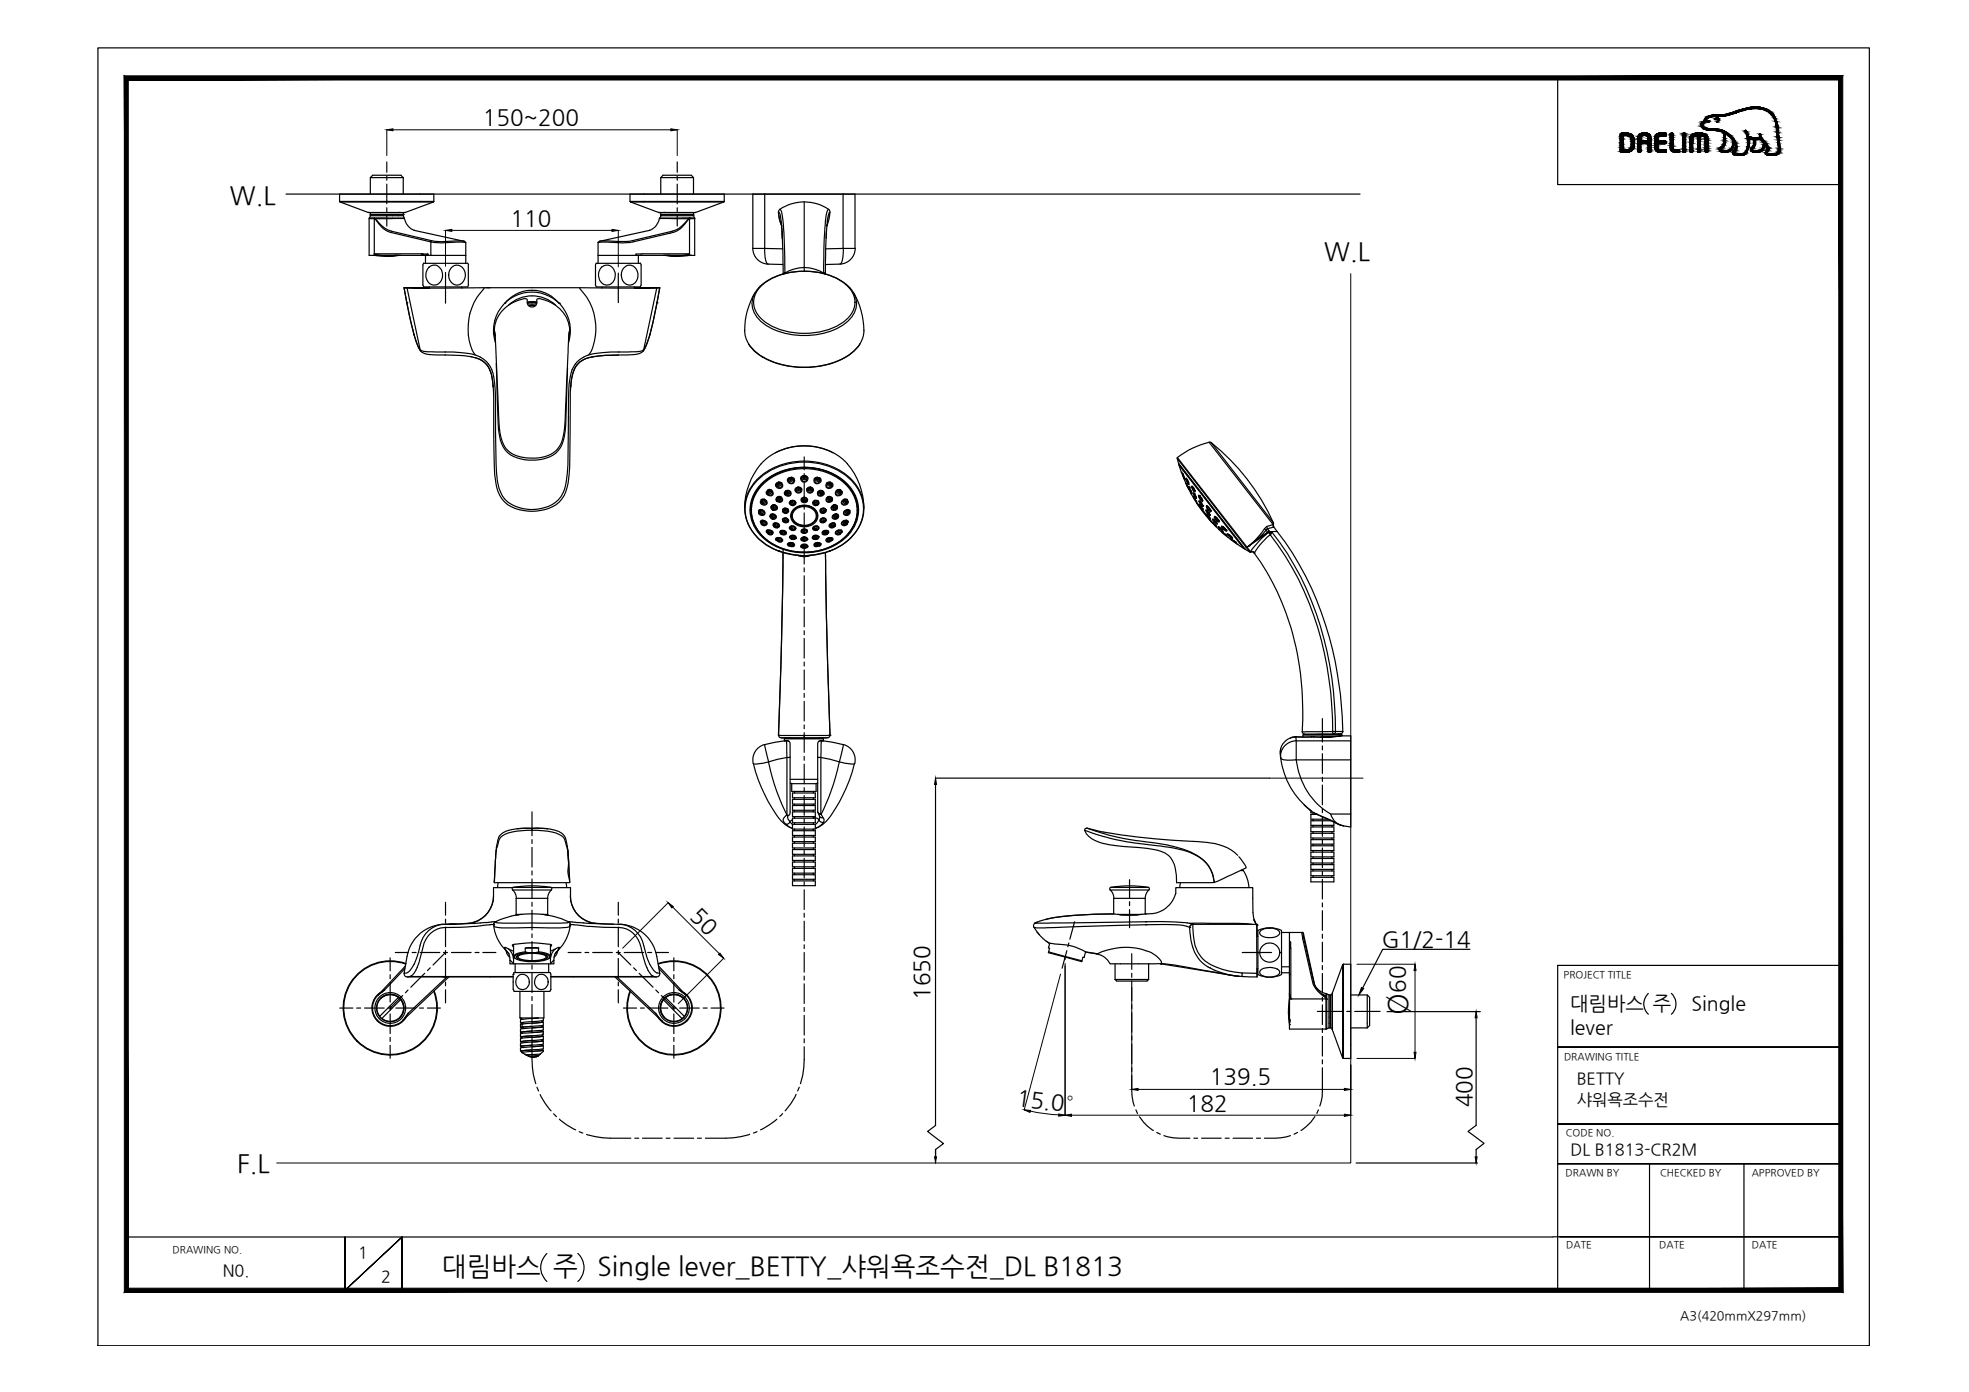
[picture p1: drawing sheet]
<svg xmlns="http://www.w3.org/2000/svg" width="420mm" height="297mm" viewBox="0 0 420 297" stroke-linecap="round" stroke-linejoin="round" font-family="sans-serif">
<defs><g id="words">
<text font-size="6" x="300.3" y="216.6" transform="rotate(-90 300.3 216.6)">Ø</text>
<g font-size="5.6">
<text x="94.3" y="272.2">대림바스 주</text>
<text x="127.5" y="272.2">Single lever_BETTY_샤워욕조수전_DL B1813</text>
</g>
<g font-size="5.4">
<text x="49.1" y="43.5">W.L</text>
<text x="282.6" y="55.4">W.L</text>
<text x="50.6" y="250.1">F.L</text>
</g>
<g font-size="4.8">
<text x="103" y="26.8">150~200</text>
<text x="109" y="48.2">110</text>
<text x="147.1" y="195.8" transform="rotate(45 147.1 195.8)">50</text>
<text x="294.8" y="202">G1/2-14</text>
<text x="198.3" y="213.4" transform="rotate(-90 198.3 213.4)">1650</text>
<text x="299.8" y="211.9" transform="rotate(-90 299.8 211.9)">60</text>
<text x="258.2" y="231.4">139.5</text>
<text x="216.9" y="235.8" transform="rotate(7 216.9 235.8)">15.0°</text>
<text x="253.3" y="237">182</text>
<text x="314.1" y="236.3" transform="rotate(-90 314.1 236.3)">400</text>
</g>
<g font-size="4.2">
<text x="335.1" y="215.4">대림바스 주</text>
<text x="360.9" y="215.4">Single</text>
<text x="335.1" y="220.6">lever</text>
</g>
<g font-size="3.5">
<text x="336.5" y="231.4">BETTY</text>
<text x="336.5" y="235.7">샤워욕조수전</text>
<text x="335.1" y="246.4">DL B1813-CR2M</text>
<text x="76.4" y="268.5">1</text>
<text x="47.5" y="272.3">N0.</text>
<text x="81.3" y="273.6">2</text>
</g>
<text font-size="2.7" x="358.5" y="281.6">A3(420mmX297mm)</text>
<g font-size="2.1">
<text x="333.7" y="208.6">PROJECT TITLE</text>
<text x="333.7" y="226.2">DRAWING TITLE</text>
<text x="334.1" y="242.4">CODE NO.</text>
<text x="334.1" y="251">DRAWN BY</text>
<text x="354.2" y="251">CHECKED BY</text>
<text x="373.8" y="251">APPROVED BY</text>
<text x="36.8" y="267.4">DRAWING NO.</text>
<text x="334.2" y="266.4">DATE</text>
<text x="354.1" y="266.4">DATE</text>
<text x="373.8" y="266.4">DATE</text>
</g>
</g></defs>
<!-- layer: 1 -->
<g fill="none" stroke="#000" stroke-width=".25">
<path d="M79 37.9h7M79.5 37.4l-.5 .5v3.5M82.5 34.6v2.2M82.5 37.6v.9M82.5 39.3v4.2M85.5 37.4l.5 .5M86 37.9v3.5M141 37.9h7M141.5 37.4l-.5 .5v3.5M144.5 34.6v2.2M144.5 37.6v.9M144.5 39.3v4.2"/>
<path d="M147.5 37.4l.5 .5M148 37.9v3.5M72.5 41.4h20.1v1.6h-20.1zM72.5 43l.1 .1M72.6 43.1h19.9l-6.1 2.3h-7.8zM78.7 45.3h.1M78.7 45.4h7.7M78.8 46.5h1.1M79 45.8h.1M79 45.8h7h-1M79 46l-.2 .6M79 45.4v.6h7v-.6"/>
<path d="M79.7 54.5h.1M79.7 54.5l2.4 .2M79.9 54.2l.4 .3M79.9 46.6l.6 .5a6.2 6.2 0 0 0 3 2.2l8.6 2.1-.2 .2M79.9 54.2l1.5 .3M79.9 46.6a10.2 10.2 0 0 0 2.9 2.8l9.1 2.2M79.9 46.6h.1M79.9 46.7h-1.1v7.8h2.2M79.9 54.2h10.3M79.9 46.6v7.6M79.9 46.5h6.3l.1 .2h-6.3M79.9 46.5v.1"/>
<path d="M80.8 54.4l.6 .1M81.3 54.5h8.9M82.5 44.3v.8M82.5 46v2.2M84.3 54.5h.1M84.3 54.5h.5M84.3 54.5l-2.2 .2M84.5 54.5h.1M84.8 54.5l-2.3 .2M84.8 54.5h.1M85.3 45.3h.1M85.4 54.5h.1"/>
<path d="M85.4 54.5l-2.4 .2M86 45.8h.1M86.1 46l.2 .5M86.3 46.6a3.3 3.3 0 0 0 2.1 2.6M86.5 45.3h-.1M88.4 49.1v.1M88.4 49.2l10.6 2.2M89.9 54.1l.3 .4M90.2 54.2v.3h.3M90.2 54.2h1.1M90.2 54.2l.2 .3M90.4 56.1l-.2 .4v4.3"/>
<path d="M90.4 56.2h9.4M90.8 54.5v1.7M91.2 54.5h.7M91.3 54.2l-.8 .3h.7l.1-.2M91.3 54.2v.3M91.5 57a1.7 1.7 0 0 1 1.8-.3 1.7 1.7 0 0 1 1.1 1.5 1.88 1.88 0 0 1-.6 2.1 1.88 1.88 0 0 1-2.1 .2 2.41 2.41 0 0 1-.2-3.5zM91.9 51.6v2.9h7.5M91.9 51.6l2.3 .2 3.3-.1 1.9 .1M92.1 51.4l2.1 .2 2.4-.2a3.7 3.7 0 0 1 2.7 .3l.1 .1M92.6 43l-.1 .1M95.1 58.1v6.6M96.2 57.2a1.73 1.73 0 0 1 2-.5 1.73 1.73 0 0 1 1.1 1.7 1.96 1.96 0 0 1-2.1 2.4 2.22 2.22 0 0 1-1-3.6z"/>
<path d="M99.4 51.8v4.4M99.8 56.1l.2 .4M99.9 56.6v4.2M127.2 56.1l-.1 .4v4.3M127.2 56.2h9.4M127.6 54.5h18.2M127.6 51.8v4.4M128 51.4l-.4 .4M128.3 57a1.74 1.74 0 0 1 1.9-.3 1.74 1.74 0 0 1 1.1 1.5 1.94 1.94 0 0 1-.5 2 1.94 1.94 0 0 1-2 .5 2.44 2.44 0 0 1-.5-3.7zM131.9 58.3v6.3M133 57.2a1.73 1.73 0 0 1 2-.5 1.73 1.73 0 0 1 1.1 1.7 1.85 1.85 0 0 1-.5 1.9 1.85 1.85 0 0 1-2 .3 2.42 2.42 0 0 1-.6-3.4zM134.4 41.4h20.1v1.6h-20.1z"/>
<path d="M134.5 43l.1 .1M134.6 43.1h19.8l-6 2.3h-7.8zM136.2 54.5v1.7M136.6 54.5h.1M136.6 56.1l.2 .4M136.8 56.6v4.2M138.6 49.2l-10.6 2.3M138.6 49.2h.1M140.6 45.3h.1M140.6 45.4h7.7M140.7 46.6a3.2 3.2 0 0 1-2.1 2.6M141 45.8h1h-1"/>
<path d="M141 46l-.2 .5M141 45.4v.4M141.6 54.5h.1M141.6 54.5l2.4 .2M141.7 45.3h.1M142 45.8h6M142.3 54.5h.1M142.3 54.5h.4M142.3 54.5l2.2 .2M142.5 54.5h.1M142.7 54.5h.1M142.7 54.5l2.3 .2"/>
<path d="M142.9 49.8h.1M144.5 44.3v.8M144.5 46v2.2M147.1 46.5h-6.3l-.1 .2h6.3M147.1 46.5h.1M147.1 46.5h1.1M147.1 46.5v.1M147.1 54.2l-.4 .3M147.1 54.2l-1.4 .3 .5-.1M147.1 46.6l-.9 1a4.9 4.9 0 0 1-2.7 1.7l-9.2 2.2-6.3-.1M147.1 46.6h.1M147.1 46.6a10.2 10.2 0 0 1-2.9 2.8l-9.8 2.3h-6.1l-.7 .1"/>
<path d="M147.1 46.7h1.1v7.8h-2M147.1 54.2h-10h-1.4v.3M147.1 46.6v7.6M147.3 54.5l-2.3 .2M147.3 54.5h.1M148 45.4v.6h-7v-.2M148 46l.3 .6M148.4 45.3h-.1M154.5 43l-.1 .1M160.6 41.4h2.6v11.6h-2.6zM160.6 53a3.4 3.4 0 0 0 3.3 3.4M163.2 53v1.7a1.88 1.88 0 0 0 .7 1.7"/>
<path d="M163.2 41.4h19.2v11.6h-2.5v-11.6M163.2 53l3.8 .1M163.9 56.4h3.2M166.1 45.3l.2 1.5 .5 1.4M166.1 45.3h.1a15.5 15.5 0 0 1 .7 5.6M166.2 45.2h-.1M166.2 46l.6 2.1M166.4 44.7h.1a9.4 9.4 0 0 1 .7 4.1l.3 9.5h-.3M166.4 44.7l-.3 .6M166.4 44.7a9.3 9.3 0 0 1 10.4 0M166.7 47.3l.2 3.6M166.9 49.4l.2 9.1"/>
<path d="M167.5 58.3h.1M167.5 58.3l-.2 .1M167.5 58.3l-.3 .1M171.6 43.1v14M171.6 57.1a8.5 8.5 0 0 0-4.1 1.2M171.6 57.1a8.8 8.8 0 0 1 4.2 1.2M171.6 57.1v.7M175.8 58.3h.1M175.8 58.3l.1 .1M175.8 58.3l.2 .1M176.1 58.3v.2M176.4 48.2l.5-1.4 .2-1.5h-.1a13.2 13.2 0 0 0-.7 4.9v.7"/>
<path d="M176.5 47.3h.1M176.8 44.7h-.1a8.2 8.2 0 0 0-.7 4.1l-.2 9.5 .3 .2 .2-9.1M176.8 44.7l.3 .6M179.2 56.4h-3.1M179.9 53l-3.7 .1M182.5 53a3.4 3.4 0 0 1-3.3 3.4 4.1 4.1 0 0 0 .7-3.4M86.2 61.4l2.1 10M86.2 61.4h.1M86.2 61.4l.6 3.2M86.8 64.6l1.3 5.7M86.8 64.6h.1M86.9 61.4l2.7 13.2a3.2 3.2 0 0 0 2.6 .5 37.4 37.4 0 0 1 9.2 .6"/>
<path d="M88 70.2l.1 .1M88.1 70.3l.3 1.2M88.4 71.5l.1 .6a6.2 6.2 0 0 0 1.6 3.1 9.9 9.9 0 0 0 5 .5 24.9 24.9 0 0 1 5.7 .5M88.4 71.5l.4 1.5 .9 1.9M90.2 60.8l.2 .4M90.4 61.2h9.4M91.6 61.2v.3l-5.4-.1h17M98.5 61.2l.1 .3M100 60.8l-.2 .4M100.5 76.1l.8 .2M101.3 76.3a4.8 4.8 0 0 1 3.8 4.4l.1 1.8M101.3 76.3a4.7 4.7 0 0 1 3.7 4.4l.2 1.9"/>
<path d="M103.3 61.5a12.3 12.3 0 0 0-2.2 13.8l.3 .4a5.5 5.5 0 0 1 4 4.7 56.8 56.8 0 0 1 .3 11.6 53.4 53.4 0 0 0 .6 11.3 6 6 0 0 0 5.4 5.3 8.8 8.8 0 0 0 7.5-1.9 8.5 8.5 0 0 0 1.9-5.8l.2-8.8a60.2 60.2 0 0 1 .4-11.7 5.4 5.4 0 0 1 3.9-4.7 9.7 9.7 0 0 0 1.3-7.7 11.7 11.7 0 0 0-3.2-6.5M105.6 68.3v.1M105.6 71.5l-.1-1 .1 1.7M105.6 71.6v.1M105.9 77.6l.4 12.5a8.8 8.8 0 0 0 2 6.5 9.4 9.4 0 0 0 10.3 .1 6.7 6.7 0 0 0 2-4.6l.5-13.6M107.6 65.9a7.8 7.8 0 0 1 4.7-2.1l.2 .2v.7a1.04 1.04 0 0 0 1 .8 1.04 1.04 0 0 0 1-.8l.1-.8a1.18 1.18 0 0 1 1.2 0 7 7 0 0 1 5.7 6.9l-.8 15.5a28.3 28.3 0 0 1-.9 8.2 6 6 0 0 1-5.9 3.3 7.1 7.1 0 0 1-5.9-2.1l-.6-.9a12.5 12.5 0 0 1-1-5.8l-.7-16.8a6.3 6.3 0 0 1 1.9-6.3zM107.7 64.7h.1M108.5 65.1a7.4 7.4 0 0 1 10.1 0M112.7 65.1h1.7M112.9 65.2l1.3 .1M114.5 64.7h-2M114.6 64.4h-2.1"/>
<path d="M114.6 64.6h-2.1M119.3 64.7a7.5 7.5 0 0 0-11.6 0M119.3 64.7h.1M121.4 73a8.2 8.2 0 0 0-7.9-10.7 8.2 8.2 0 0 0-7.8 10.8M121.4 71.5l.2-1-.2 1.7M121.4 71.7l-.1 1M126.4 76.1a4.8 4.8 0 0 0-4.4 4.3l-.2 2.1M127.1 60.8l.1 .4M127.2 61.2h9.4M128.5 61.2l-.1 .3M131.9 75.8l-4.1 .2a6.3 6.3 0 0 0-4.8 1.9 9.6 9.6 0 0 0-1.2 4.7M135.4 61.2l.1 .3 5.3-.1h-37.7"/>
<path d="M136.8 60.8l-.2 .4M137.3 74.9a4.6 4.6 0 0 1-3.5 .8l-4.7 .1-2.8 .4M138.7 71.5l-.9 2.5-.5 .9M138.7 71.4l-.5 1.6-.9 1.9M139 70.3l-.3 1.2M139 70.2v.1M140.2 61.4l-2.8 13.2a3.2 3.2 0 0 1-2.6 .5 37.4 37.4 0 0 0-9.2 .6M140.2 64.6l-1.2 5.7M140.2 64.6h.1M140.2 64.6l-1.5 6.9M140.8 61.4l-.6 3.2M158.9 70.5a6.5 6.5 0 0 0 3.6 5.5 18.5 18.5 0 0 0 19.1-.6 6.2 6.2 0 0 0 2.7-4.9"/>
<path d="M159.7 73.4l.3 .4a9 9 0 0 0 2.8 2.5M161.1 62.4a15.5 15.5 0 0 0-2.2 8.2M162.3 61.2a14.6 14.6 0 0 1 13.5-2.8 9.3 9.3 0 0 1 6.3 4.3 4.7 4.7 0 0 1-1.9 5.9 15.5 15.5 0 0 1-17.1 0 4.7 4.7 0 0 1-.8-7.4zM181.4 61.4a13.8 13.8 0 0 0-11.2-3.5 12.3 12.3 0 0 0-8.3 3.6 4.7 4.7 0 0 0 .5 7.1 15.8 15.8 0 0 0 14.5 2.2 7.9 7.9 0 0 0 5.8-5.2 4.9 4.9 0 0 0-1.3-4.1M182.1 62.4a16.6 16.6 0 0 1 2.2 8.2M183.5 73.4a12.7 12.7 0 0 1-9.3 4.9 18.7 18.7 0 0 1-11.4-2.1M105.2 82.2l.2 10.1a61.6 61.6 0 0 0 .6 11.7 6.2 6.2 0 0 0 5.7 4.9 9.6 9.6 0 0 0 7.7-1.8 8.8 8.8 0 0 0 2-5.8l.4-19.1M165.5 96.6a13 13 0 0 1 15.3 2.4M165.5 96.6a12.1 12.1 0 0 0-6.1 8l-.3 1.2-.2 2.6M165.5 96.6a13.5 13.5 0 0 1 12.2 0M171.6 97.5v2.8M180.8 98.9a14.7 14.7 0 0 1 3.5 9.5"/>
<path d="M251.3 97.6l-.1 .2M251.5 98.9l14.2 18.3M251.5 98.9l14.1 18.3M251.5 98.9l-.3-1.1 14.7 19M251.5 98.9h.1M251.6 99.1v.1M258 94.3l.5 .1M258.5 94.5a46.4 46.4 0 0 1 13.2 17.1zM160.3 108l-.1 .6v-.6M160.3 107.6v.4M161.4 114.4a8.6 8.6 0 0 1 1.6-13.3 15.1 15.1 0 0 1 18.7 1.2 8.4 8.4 0 0 1 .1 12.1M161.4 114.5a14.7 14.7 0 0 0 13.6 3.7 12.6 12.6 0 0 0 6.8-3.7"/>
<path d="M161.9 109a.76 .76 0 0 1 .9-.2 .76 .76 0 0 1 .4 .9 .81 .81 0 0 1-1.3-.2M161.9 109v.4M161.9 109.4h.1M161.9 109h.1M162 109.5l.4 .2M162 109v.5M162 109a.35 .35 0 0 1 .5 0 .35 .35 0 0 1 0 .5 .35 .35 0 0 1-.5 0M162.1 109.1l.3 .1-.2 .2zM162.1 103.6a13.5 13.5 0 0 1 19 0 7.8 7.8 0 0 1-1.6 11.9 13.7 13.7 0 0 1-17.2-1.3 7.6 7.6 0 0 1-.2-10.6zM162.2 107.1a.8 .8 0 0 0 .6 .7 .8 .8 0 0 0 .9-.3 .74 .74 0 0 0-.5-1 .74 .74 0 0 0-.9 .6h.1M162.2 111.4v-.1a.79 .79 0 0 1 1-.2 .79 .79 0 0 1 .4 .9 .83 .83 0 0 1-1.2-.1M162.4 111.3a.64 .64 0 0 1 .8-.1 .64 .64 0 0 1 .3 .7 .68 .68 0 0 1-.8 .1 .68 .68 0 0 1-.3-.7z"/>
<path d="M162.4 111.4h-.1l.1 .4M162.4 108.9h.3a.47 .47 0 0 1 .4 .4 .47 .47 0 0 1-.2 .5l-.5-.1M162.4 108.9l-.4 .1M162.4 111.4l.1-.1a.34 .34 0 0 1 .6 .2 .34 .34 0 0 1-.5 .3M162.4 108.7l.1 .1M162.5 109.7l-.1 .2M162.5 108.8a.46 .46 0 0 1 .4 .5 .46 .46 0 0 1-.4 .5M162.5 106.6l.1 .1M162.5 106.9h.3l-.1 .2zM162.5 111.5l.3-.1v.2l-.2 .1zM162.6 111.8h-.1M162.6 106.6a.34 .34 0 0 1 .5 .4 .34 .34 0 0 1-.6 .2l-.1-.1"/>
<path d="M162.6 106.6l.5 .1a.53 .53 0 0 1 .4 .3 .53 .53 0 0 1-.1 .5 .6 .6 0 0 1-.8 0 .6 .6 0 0 1 0-.8zM162.6 111l.1 .1M162.7 107.5l-.1 .1M162.7 111.1a.48 .48 0 0 1 .6 .3 .48 .48 0 0 1-.2 .6M163.1 111.9v.2M163.1 106.6a.48 .48 0 0 1 .2 .6 .48 .48 0 0 1-.6 .3M163.1 106.5v.1M163.2 103a13.2 13.2 0 0 1 17.7 .8 7.6 7.6 0 0 1-1.8 11.8 13.3 13.3 0 0 1-16.7-1.6 7.5 7.5 0 0 1 .8-11zM163.6 113.6l-.1-.1a.79 .79 0 0 1 .8-.4 .79 .79 0 0 1 .7 .7l-.5 .3-.6-.2M163.6 113.5l.3 .4M163.7 113.5l-.1 .1M163.7 113.5l.2-.2a.33 .33 0 0 1 .4 .1 .33 .33 0 0 1 0 .4l-.4 .1"/>
<path d="M163.7 113.1l.2 .1M163.9 113.2l-.2 .1a.58 .58 0 0 0 .2 .6 .58 .58 0 0 0 .6 0M163.9 113.2h.4a.51 .51 0 0 1 .5 .6l-.3 .1M163.9 113.6l.1-.1 .2 .1-.2 .2zM163.9 104.9v.1M163.9 113.2a.52 .52 0 0 1 .6 .1 .52 .52 0 0 1 .1 .6M163.9 104.5a.73 .73 0 0 1 1 .3 .73 .73 0 0 1-.3 1h-.3a.65 .65 0 0 1-.6-.2 .65 .65 0 0 1-.1-.7M163.9 104.8l.3 .1-.1 .1h-.2zM163.9 104.5l-.3 .4M163.9 104.5l.1 .1a.36 .36 0 0 1 .4 .2 .36 .36 0 0 1-.3 .4 .36 .36 0 0 1-.4-.2M164 104.6a.6 .6 0 0 1 .7 .3 .6 .6 0 0 1-.2 .7h-.4l-.4-.4-.1-.2zM164.3 110.2h.1"/>
<path d="M164.4 110.2h-.1M164.4 110.2h.1M164.4 109.8l.2-.1a.68 .68 0 0 1 .8 .1 .68 .68 0 0 1 .1 .9 .7 .7 0 0 1-.9 0 .7 .7 0 0 1-.2-.9zM164.5 109.9a.58 .58 0 0 1 .7 0 .58 .58 0 0 1 .2 .7 .58 .58 0 0 1-.8 0 .58 .58 0 0 1-.1-.7zM164.5 113.9l.1 .2M164.6 104.7a.6 .6 0 0 1-.1 .6 .6 .6 0 0 1-.7 .2l-.1 .1M164.6 108.1a.45 .45 0 0 0 .4 .6M164.6 108.1h.1M164.6 104.5v.1M164.7 107.9a.7 .7 0 0 1 .9 0 .7 .7 0 0 1 .1 .9 .69 .69 0 0 1-.9 0 .69 .69 0 0 1-.1-.9zM164.7 110.1l.3 .1-.3 .1zM164.8 108.2l.4-.1-.1 .2z"/>
<path d="M164.8 109.6l.1 .1M164.9 109.7a.48 .48 0 0 1 .5 .5 .48 .48 0 0 1-.4 .5v.1M165 111.7a.7 .7 0 0 1 1-.1 .7 .7 0 0 1 .1 .9 .72 .72 0 0 1-.8 0 .72 .72 0 0 1-.3-.8zM165 108.7v.1M165 112.2h.1M165.1 112.2h.1M165.2 111.7a.57 .57 0 0 1 .7 0 .57 .57 0 0 1 .2 .7 .56 .56 0 0 1-.8 .1 .56 .56 0 0 1-.1-.8zM165.3 111.6a.53 .53 0 0 1 .6 .2 .53 .53 0 0 1 0 .6M165.3 107.8a.48 .48 0 0 1 .5 .7 .48 .48 0 0 1-.8 .2M165.3 107.8a.46 .46 0 0 0-.7 .3M165.3 112.1l.2-.2 .1 .2-.2 .1zM165.3 107.8a.44 .44 0 0 1 .3 .6 .44 .44 0 0 1-.6 .2"/>
<path d="M165.3 107.7v.1M165.6 114.8a.75 .75 0 0 1 1.1 .6M165.7 115.3l.4 .3M165.7 115.3l-.2-.2a.81 .81 0 0 1 .8-.4 .81 .81 0 0 1 .7 .7l-.3 .3-.6-.1M165.7 103.2l-.1 .3 .2 .2M165.7 115.2a.58 .58 0 0 1 .6-.4 .58 .58 0 0 1 .5 .5l-.6 .2M165.8 106.1a.64 .64 0 0 1 .7 0 .64 .64 0 0 1 .2 .8 .63 .63 0 0 1-.8 0 .63 .63 0 0 1-.1-.8zM165.8 106.2h.1M165.8 103.7l-.2 .1M165.8 106.2l.2-.1a.39 .39 0 0 1 .6 .3 .38 .38 0 0 1-.5 .3 .38 .38 0 0 1-.3-.5M165.9 112.5l.1 .1M166 103.2l.3 .1-.2 .1z"/>
<path d="M166 115.2h.3v.1l-.3 .1zM166 106.3l.3 .1v.1h-.2zM166.1 102.9a.71 .71 0 0 1 .9 .8 .71 .71 0 0 1-1.2 .4l-.2-.3a.39 .39 0 0 1 .1-.7l.1 .1M166.1 102.9l-.4 .2M166.2 102.9h.1M166.2 117.6h.1M166.2 102.9l.2 .1a.31 .31 0 0 1 0 .4 .31 .31 0 0 1-.4 .1 .31 .31 0 0 1-.1-.4 .55 .55 0 0 1 .9 .3 .55 .55 0 0 1-.7 .7l-.3-.4M166.2 117.5l1.2 .4a17.3 17.3 0 0 0 5.4 .6M166.2 117.6a10.1 10.1 0 0 1-7.2-8.9 9.8 9.8 0 0 1 6.3-8.8 14.9 14.9 0 0 1 16.5 2.7 8.5 8.5 0 0 1-1.2 13l-2.3 1.4-1.2 .6M166.2 115.5v.1M166.6 113.2l.1 .1a.52 .52 0 0 1 .6 0 .52 .52 0 0 1 .2 .6M166.6 106.1a.5 .5 0 0 1 0 .7 .5 .5 0 0 1-.7 0l-.1 .2"/>
<path d="M166.7 113.9h.1M166.7 115.4l.1 .2M166.7 113.9a.49 .49 0 0 1 .1-.7 .49 .49 0 0 1 .7 .2l.2 .3-.2 .2-.3 .2-.5-.2M166.7 113.9l-.3-.3a.71 .71 0 0 1 .8-.4 .71 .71 0 0 1 .6 .7l-.4 .2-.7-.2M166.7 106.1h-.1M166.8 113.9h-.1M166.8 103.1h-.1a.57 .57 0 0 1-.3 .6 .57 .57 0 0 1-.6 0M166.9 113.6l.3 .1-.2 .1zM167 108.8h.1M167 111l.1 .2M167 111a.39 .39 0 0 1 .6-.4 .39 .39 0 0 1 .1 .7l-.6-.1M167 111.2v-.2a.64 .64 0 0 1 .7-.5 .64 .64 0 0 1 .6 .7l-.1 .2a.7 .7 0 0 1-1.1-.2"/>
<path d="M167 108.7a.62 .62 0 0 0 .6 .9 .62 .62 0 0 0 .5-1 .66 .66 0 0 0-1.1 .1M167 111h.1M167.1 117.9l-.3 18.7-.7 20.3M167.1 108.7l.1-.1a.43 .43 0 0 1 .5 0 .43 .43 0 0 1 .2 .4 .46 .46 0 0 1-.5 .2 .46 .46 0 0 1-.4-.4M167.1 108.7l-.1 .1M167.1 117.1l-.4 24.1-.6 15.7M167.3 108.9l.2-.1 .1 .1-.2 .1zM167.3 111l.2-.1 .1 .2h-.2zM167.4 105a.71 .71 0 0 1 1.1-.3 .71 .71 0 0 1 0 1.1 .78 .78 0 0 1-1.1-.8zM167.5 113.9l.2 .2M167.6 105.4l-.1 .1M167.7 110.6l.4 .3v.5"/>
<path d="M167.7 110.6l.4 .3a.58 .58 0 0 1-.4 .6 .58 .58 0 0 1-.6-.3M167.7 110.6a.47 .47 0 0 0-.7 .3v.2M167.7 110.5v.1M167.8 104.7h.1M167.8 104.7v.1M167.8 104.8l.5-.1 .3 .3M167.8 104.8a.58 .58 0 0 0-.1 .9 .58 .58 0 0 0 .9-.1v-.6M167.8 104.8h.1M167.8 105l.2-.1 .2 .2-.2 .1zM168 108.7l.1 .4-.4 .3v.1M168 108.7a.58 .58 0 0 0-.9 0M168 108.7l.1 .2a.55 .55 0 0 1-.5 .5 .55 .55 0 0 1-.6-.5"/>
<path d="M168.1 116a.82 .82 0 0 1 1.3 .3M168.1 108.6l-.1 .1M168.3 102.5l-.2 .1M168.3 116.4l.6 .2M168.3 116.5l-.3-.2a.78 .78 0 0 1 .8-.6 .78 .78 0 0 1 .8 .6l-.3 .3h-.4M168.4 116.5a.36 .36 0 0 1 .3-.5 .36 .36 0 0 1 .4 .4l-.2 .2M168.4 102.1l-.2 .2 .1 .2M168.4 102.1l.5-.2 .4 .3M168.4 116.5l.5 .1M168.5 114.5h.2M168.5 114.5a.74 .74 0 0 1 .8-.3 .74 .74 0 0 1 .6 .7 .8 .8 0 0 1-1.4-.4zM168.6 112.4a.7 .7 0 0 1 .8-.2 .7 .7 0 0 1 .3 .8 .89 .89 0 0 1-1.3-.4z"/>
<path d="M168.6 102.2h.3l-.1 .1zM168.6 104.9a.56 .56 0 0 1-.3 .6 .56 .56 0 0 1-.7-.1M168.6 107l.2-.1a.38 .38 0 0 0 0 .6 .38 .38 0 0 0 .6-.1 .38 .38 0 0 0-.1-.5h-.4h.5a.49 .49 0 0 1 .2 .5 .49 .49 0 0 1-.4 .4 .53 .53 0 0 1-.6-.6zM168.6 116.2h.3l-.1 .2h-.2zM168.7 114.5a.56 .56 0 0 1 .6-.2 .56 .56 0 0 1 .4 .5M168.7 114.5a.55 .55 0 0 0 .4 .6 .55 .55 0 0 0 .6-.3M168.7 106.9a.64 .64 0 0 1 .9 0 .64 .64 0 0 1 .1 .8 .7 .7 0 0 1-.8 .1 .7 .7 0 0 1-.4-.7l.2-.2M168.7 114.5a.59 .59 0 0 1 .6-.2 .59 .59 0 0 1 .4 .5M168.7 106.9h.1M168.7 113l-.1-.2a.54 .54 0 0 1 .6-.5 .54 .54 0 0 1 .4 .7l-.7 .1M168.7 113a.41 .41 0 0 0 .6 0 .41 .41 0 0 0 0-.6 .4 .4 0 0 0-.5 0 .4 .4 0 0 0 0 .6M168.7 104.9h-.1"/>
<path d="M168.8 113h-.1M168.8 112.2l.1 .1M168.9 101.9a.73 .73 0 0 1 .6 1.1 .73 .73 0 0 1-1.3-.1 .62 .62 0 0 1 0-.8 .62 .62 0 0 1 .9-.1 .37 .37 0 0 1-.4 .5 .37 .37 0 0 1-.3-.5M168.9 110a2.47 2.47 0 0 0 2.7 2.2M168.9 110v-.1v.2M168.9 110a2.86 2.86 0 0 1 4.9-1.2l.5 .8 .1 .4M168.9 110l.1 .7 .4 .6M168.9 107.7l-.1 .1M168.9 109.7v.1M168.9 106.8l-.2 .1M168.9 116.5v.1M168.9 112.3l.5 .1 .4 .4"/>
<path d="M168.9 107.1l.3 .1-.2 .1zM168.9 112.7h.3v.1l-.2 .1zM169 115h.1M169 115v.1M169 115l-.1-.1a.35 .35 0 0 1 .3-.5 .35 .35 0 0 1 .2 .6h-.4M169.1 114.6l.2 .2-.2 .1-.1-.1zM169.3 102.2a.57 .57 0 0 1-.3 .9 .57 .57 0 0 1-.7-.6M169.3 116.3a.53 .53 0 0 0-.5-.5 .53 .53 0 0 0-.5 .5l.1 .1M169.3 116.3l-.4 .3M169.3 108.8l-.3 .6-.1 .6M169.3 116.3l.2 .1M169.4 102.2a.65 .65 0 0 1-1.1 .3"/>
<path d="M169.4 108.7a3.2 3.2 0 0 1 5 .9 2.5 2.5 0 0 1-2.8 2.8 2.41 2.41 0 0 1-2.6-3.3zM169.5 102.2h-.2M169.7 114.8l.2 .1M169.8 108.7a2.86 2.86 0 0 1 4.3 .9 2.32 2.32 0 0 1-3.2 2.4 1.88 1.88 0 0 1-1.7-1.2 1.88 1.88 0 0 1 .6-2.1zM169.8 107.2h-.1l-.3 .4-.5 .1M169.8 104.5l-.1 .1M170.2 104.3l.3-.1v.2l-.2 .1zM170.3 104a.67 .67 0 0 0-.6 .9 .67 .67 0 0 0 1.1 .2 .63 .63 0 0 0 .3-.8 .63 .63 0 0 0-.8-.3M170.3 104h.1M170.3 103.9v.1M170.4 118.5h.1M170.8 118.5h.1"/>
<path d="M170.9 118.5v.2M170.9 104.4a.62 .62 0 0 1-.5 .4 .62 .62 0 0 1-.6-.3M170.9 114.9a.73 .73 0 0 1 .8-.4 .73 .73 0 0 1 .6 .7l-.7 .3a.51 .51 0 0 1-.7-.6zM171 101.7a.82 .82 0 0 1 .9-.2 .82 .82 0 0 1 .5 .9 .78 .78 0 0 1-1.1 .4 .78 .78 0 0 1-.3-1.1zM171 113.1h.2M171 102a.68 .68 0 0 0 1.2 0M171 116.5a.68 .68 0 0 1 1.2 0M171.1 116.6a.62 .62 0 0 1 .5-.4 .62 .62 0 0 1 .6 .4M171.1 116.6l.3 .3M171.1 102h-.2M171.1 116.5l-.2 .1M171.1 104.4h-.2"/>
<path d="M171.1 106.9a.55 .55 0 0 0 1 0M171.1 113.1a.72 .72 0 0 1 1 0M171.1 113.1v.4l.4 .3M171.2 106.9l.4 .1 .5-.1M171.2 113.1l.4-.1 .5 .1M171.2 106.8l-.2 .1M171.2 114.7l.4-.1 .4 .1a.34 .34 0 0 1 .2 .4 .34 .34 0 0 1-.3 .3l-.7-.1-.1-.3zM171.3 113.2l.1-.1a.42 .42 0 0 1 .5 0 .42 .42 0 0 1 .1 .4 .43 .43 0 0 1-.5 .2 .43 .43 0 0 1-.2-.5zM171.3 116.9h.6M171.4 116.9l-.5-.2a.75 .75 0 0 1 .7-.6 .75 .75 0 0 1 .8 .6l-.5 .2M171.4 101.7l-.3 .3M171.4 101.5l.5 .1"/>
<path d="M171.4 101.6a.33 .33 0 0 0 0 .4 .33 .33 0 0 0 .5 0 .33 .33 0 0 0 0-.4M171.4 116.9a.33 .33 0 0 1 0-.5 .33 .33 0 0 1 .5 0 .33 .33 0 0 1 0 .5M171.4 116.9h.1M171.5 101.8l.2-.1v.3h-.2zM171.5 106.4l.3 .1-.2 .2zM171.5 113.3h.2v.2h-.2zM171.5 115l.3 .1-.2 .1zM171.5 116.6h.2l.1 .1-.3 .1zM171.5 106.1l-.5 .3a.65 .65 0 0 0 .7 .9 .65 .65 0 0 0 .5-1l-.5-.2 .5 .3-.1 .5M171.5 106.2l-.4 .2v.5M171.5 106.2h.2M171.5 106.1h.2"/>
<path d="M171.5 106.2h-.2a.38 .38 0 0 0 .1 .6 .38 .38 0 0 0 .5 0 .38 .38 0 0 0 0-.6h-.2M171.6 113.7v.1M171.6 118.6h.1M171.6 101.1v.8M171.6 102.8v4.1M171.6 107.8v.8M171.6 109.4v4.2M171.6 114.5v.8M171.6 116.2v4.2M171.6 115.4h.1M171.7 113.7l-.2 .1M171.9 101.7a.58 .58 0 0 1 .3 .7 .58 .58 0 0 1-.8 .3 .58 .58 0 0 1-.3-.7"/>
<path d="M171.9 116.9h.1M171.9 101.5v.1M172.1 113.1l.1 .4-.5 .3 .3-.1 .3-.4a.73 .73 0 0 0-.7-.4 .73 .73 0 0 0-.7 .6l.6 .3M172.1 106.8l.2 .1M172.1 104.4h.2M172.2 115h.2M172.2 115a.67 .67 0 0 0-1.2 0h-.1M172.2 116.5l.2 .1M172.2 102h.2M172.2 116.6l-.3 .3M172.3 113.1h-.2M172.3 104.4a.62 .62 0 0 0 .5 .4 .62 .62 0 0 0 .6-.3"/>
<path d="M172.4 118.5v.2M172.5 118.5h.1M172.8 104.2l.2 .2h-.3zM172.9 118.5h.1M173 104h.1M173 118.5a3.9 3.9 0 0 1-2.6 .1M173.4 104.5l.2 .1M173.4 107.2h.2l.2 .4 .6 .1v.1M173.4 112.8l.4 .4 .6-.1M173.4 112.8a.7 .7 0 0 1 .7-.6 .7 .7 0 0 1 .7 .5l-.3 .3M173.5 114.4a.81 .81 0 0 1 1.3 .3 .86 .86 0 0 1-1.5 0zM173.5 114.8l-.1 .1"/>
<path d="M173.7 108.7a3.2 3.2 0 0 0-4.4 .2M173.7 108.6l.5 .6 .2 .8M173.8 102.2h.1M173.8 102.1l.2-.1a.85 .85 0 0 1 1.2 .6 .77 .77 0 0 1-1 .6 .77 .77 0 0 1-.4-1.1zM173.9 114.7l.2-.1 .2 .2-.3 .1zM173.9 102.2a.74 .74 0 0 0 1.2 .4h.1M174 116.3l-.2 .1M174 115.9l.2-.1a.55 .55 0 0 1 .8 .5 .73 .73 0 0 1-1.2-.1zM174 107.1l.4 .1-.2 .1zM174.1 112.7h.3l-.3 .2zM174.2 116.1a.38 .38 0 0 1 .5-.1 .38 .38 0 0 1 .2 .4l-.5 .2zM174.2 115l.1 .1"/>
<path d="M174.3 115h-.1M174.3 115h.1M174.3 110a2.78 2.78 0 0 1-4.6 1.6l-.3-.2M174.3 116.5l.1 .1M174.3 109.7l.1 .1M174.4 109.9l-.1 .1zM174.4 110l-.2 .6-.3 .6M174.4 116.3l.2-.1 .1 .1-.3 .1zM174.4 113.1h.1M174.4 101.9a.34 .34 0 0 0-.1 .5 .34 .34 0 0 0 .4 .1 .34 .34 0 0 0 .2-.4M174.4 106.8l.1 .1M174.4 106.8l.2 .1"/>
<path d="M174.4 106.8a.62 .62 0 0 0-.8 .1 .62 .62 0 0 0 0 .8l.4 .2 .4-.1M174.4 102.1l.3 .1-.2 .1zM174.4 106.8a.41 .41 0 0 0-.5 .2 .41 .41 0 0 0 0 .5 .4 .4 0 0 0 .6 0 .4 .4 0 0 0 0-.6 .51 .51 0 0 1 0 .7 .51 .51 0 0 1-.8 0 .51 .51 0 0 1 .1-.7h.6M174.4 112.2v.1a.78 .78 0 0 0-.9 .5h-.1M174.5 113a.39 .39 0 0 1-.5 0 .39 .39 0 0 1-.1-.6 .4 .4 0 0 1 .6 0 .4 .4 0 0 1 0 .6M174.5 106.9l.3 .5-.4 .4M174.5 113l.2-.2a.52 .52 0 0 0-.7-.5 .52 .52 0 0 0-.4 .7l.8 .1M174.5 113h.1M174.6 113l-.2 .1M174.6 104.9h.1M174.6 114.5a.58 .58 0 0 0-.7-.2 .58 .58 0 0 0-.4 .5M174.6 114.5a.58 .58 0 0 1-.4 .6 .58 .58 0 0 1-.7-.3"/>
<path d="M174.6 106.9h.1M174.6 114.5a.59 .59 0 0 0-.6-.2 .59 .59 0 0 0-.4 .5M174.7 105a.55 .55 0 0 1 .7-.3 .55 .55 0 0 1 .3 .7 .55 .55 0 0 1-.7 .4 .46 .46 0 0 1-.4-.3 .46 .46 0 0 1 .1-.5zM174.7 104.9a.56 .56 0 0 0 .3 .6 .56 .56 0 0 0 .7-.1M174.7 114.5h-.1M174.9 102.1a.57 .57 0 0 0-.8-.1 .57 .57 0 0 0-.1 .8 .57 .57 0 0 0 .7 .2l.3-.6-.1-.3M174.9 116.5l.3-.2a.76 .76 0 0 0-.8-.6 .76 .76 0 0 0-.7 .6l.1 .3h.6M174.9 102h.1M175.1 105h.3l-.1 .2zM175.1 108.6l.1 .1M175.2 116a.82 .82 0 0 0-1.3 .3M175.2 108.7a.54 .54 0 0 1 .9 0"/>
<path d="M175.2 108.7l-.1 .2a.55 .55 0 0 0 .6 .5 .55 .55 0 0 0 .5-.5M175.3 108.7l-.1 .4 .3 .3v.1M175.4 104.8h.1M175.5 104.7a.66 .66 0 0 0-.9 .2 .66 .66 0 0 0 .1 .9 .66 .66 0 0 0 .9-.1l.2-.2a.51 .51 0 0 0-.3-.8M175.5 113.5l.4-.3a.66 .66 0 0 1 1 .4 .78 .78 0 0 1-.7 .5 .78 .78 0 0 1-.8-.4zM175.5 104.7a.37 .37 0 0 0-.5 .1 .37 .37 0 0 0-.1 .4l.2 .1a.38 .38 0 0 0 .4 0 .38 .38 0 0 0 .1-.4l-.1-.1M175.5 104.7h.1M175.5 110.5v.1M175.5 104.7v.1M175.5 110.6l-.3 .3-.1 .5M175.6 113.5a.58 .58 0 0 1 .6-.3 .58 .58 0 0 1 .5 .6 .58 .58 0 0 1-.7 .3 .58 .58 0 0 1-.4-.6zM175.6 108.9l.2-.1 .1 .2h-.2z"/>
<path d="M175.6 105.4l.2 .1M175.7 110.9l.2 .2h-.2zM175.7 113.9l-.1 .2M176.1 113.6l.3 .1-.1 .1zM176.2 108.7l.1 .1M176.2 108.7l-.2-.1a.43 .43 0 0 0-.5 0 .43 .43 0 0 0-.1 .4 .46 .46 0 0 0 .4 .2 .46 .46 0 0 0 .4-.4M176.2 111.2h.1M176.2 108.7v.1M176.2 108.7a.63 .63 0 0 0-.9-.2 .63 .63 0 0 0-.1 .9 .68 .68 0 0 0 .7 .1 .68 .68 0 0 0 .4-.6M176.2 111.2l.1-.2a.61 .61 0 0 0-.8-.4 .61 .61 0 0 0-.4 .8M176.2 111.1a.51 .51 0 0 0-.6-.5 .51 .51 0 0 0-.4 .7 .62 .62 0 0 0 1-.1 .72 .72 0 0 1-1.1 .2M176.2 111h.1"/>
<path d="M176.3 108.8h-.1M176.4 103.1h.2a.61 .61 0 0 0 .3 .6 .61 .61 0 0 0 .6 0M176.4 115a.56 .56 0 0 1 .7-.3 .56 .56 0 0 1 .4 .6 .58 .58 0 0 1-.6 .3 .58 .58 0 0 1-.5-.6zM176.5 113.9h.1M176.6 113.9a.35 .35 0 0 0-.3-.6 .35 .35 0 0 0-.3 .6h.5M176.6 106.1h.1M176.6 115.4l-.2 .2M176.6 113.9h.1M176.7 106.1a.49 .49 0 0 0 0 .7 .49 .49 0 0 0 .7 0M176.7 113.2l-.1 .1a.52 .52 0 0 0-.6 0 .52 .52 0 0 0-.2 .6M177 111.9l.2-.1a.63 .63 0 0 1 .6-.3 .63 .63 0 0 1 .5 .6 .72 .72 0 0 1-.7 .6 .72 .72 0 0 1-.7-.5zM177 103.2l.2-.1 .1 .2-.3 .1z"/>
<path d="M177 106.3l.3 .1-.2 .1zM177 115.2h.2v.2l-.2-.1zM177 117.6h.1M177.1 117.5l-2.4 .7-1.9 .3M177.1 117.6h.1M177.1 111.9l.1-.1a.48 .48 0 0 1 .8-.1 .48 .48 0 0 1-.2 .8l-.6-.1zM177.1 115.5v.1M177.1 102.9l-.2 .1a.34 .34 0 0 0 .2 .6 .34 .34 0 0 0 .4-.4M177.1 102.9a.71 .71 0 0 1 .6 .8 .71 .71 0 0 1-.9 .5 .69 .69 0 0 1-.5-.8 .69 .69 0 0 1 .8-.5M177.1 102.9h.1M177.4 106.8l.1 .2M177.4 112.5l-.1 .1"/>
<path d="M177.4 106.2a.56 .56 0 0 0-.8 0 .56 .56 0 0 0 .1 .8l.6-.1M177.4 106.2a.39 .39 0 0 1-.1 .7M177.4 106.2h.1M177.4 106.2l-.1-.1a.39 .39 0 0 0-.6 .3 .38 .38 0 0 0 .5 .3 .38 .38 0 0 0 .3-.5M177.4 106.2a.66 .66 0 0 0-.9-.1 .66 .66 0 0 0 0 1 .66 .66 0 0 0 .9-.1 .52 .52 0 0 0 .1-.8M177.5 106.2h.1M177.5 106.2h-.1M177.5 106.1l-.1 .1M177.5 103.7l.2 .1M177.5 115.2a.33 .33 0 0 1-.4 .3 .33 .33 0 0 1-.2-.5l.1-.1a.35 .35 0 0 1 .5 .4M177.6 103.1l-.1 .1M177.6 115.3l.1-.2a.78 .78 0 0 0-.8-.4 .78 .78 0 0 0-.6 .7l.3 .3 .5-.1"/>
<path d="M177.6 112l.2-.1 .1 .3h-.2zM177.7 114.8a.75 .75 0 0 0-1.1 .6M177.7 110.1a.55 .55 0 0 1 .7-.4 .55 .55 0 0 1 .4 .7 .56 .56 0 0 1-.7 .3 .56 .56 0 0 1-.4-.6zM177.8 109.9a.6 .6 0 0 1 .8-.2 .6 .6 0 0 1 .3 .7 .71 .71 0 0 1-.7 .4 .71 .71 0 0 1-.6-.5zM177.9 107.8a.44 .44 0 0 0-.2 .6 .44 .44 0 0 0 .5 .2M178 107.8a.48 .48 0 0 0-.5 .7 .48 .48 0 0 0 .8 .2M178 107.8a.41 .41 0 0 1 .6 .3M178 107.7v.1M178 111.6a.52 .52 0 0 0-.6 .2 .52 .52 0 0 0 0 .6M178.1 108.1l.2-.1 .1 .3h-.2zM178.1 112.2h.1M178.2 112.2h-.1"/>
<path d="M178.2 108.7l.1 .1M178.3 110.1l.3 .1-.2 .1zM178.4 109.7a.48 .48 0 0 0-.5 .5 .48 .48 0 0 0 .4 .5v.1M178.4 109.6v.1M178.5 113.4l.7-.2a.38 .38 0 0 1 .4 .3 .38 .38 0 0 1-.3 .4l-.3 .1a.47 .47 0 0 1-.6-.4zM178.6 108.1h.1M178.6 104.5l.1 .1M178.7 108l-.1 .1M178.7 108.1l-.2 .4-.2 .2M178.7 104.7a.54 .54 0 0 1 .8 .3 .54 .54 0 0 1-.6 .6h-.2a.52 .52 0 0 1-.3-.5 .52 .52 0 0 1 .3-.4zM178.7 104.7a.59 .59 0 0 0 .1 .6 .59 .59 0 0 0 .7 .2v.1M178.9 110.2h.1"/>
<path d="M179 104.7a.35 .35 0 0 1 .5-.1 .35 .35 0 0 1 0 .5 .35 .35 0 0 1-.5 0zM179.1 113.6l.2-.1 .1 .2h-.3zM179.1 104.8h.2v.2h-.2zM179.4 104.5a.73 .73 0 0 0-1 .3 .73 .73 0 0 0 .2 1l.9-.2 .2-.3-.1-.4M179.4 113.2a.58 .58 0 0 0-.6 .2 .58 .58 0 0 0-.1 .6l-.1 .1M179.5 113.1l-.1 .1M179.6 113.5l-.2-.2a.33 .33 0 0 0-.4 .1 .33 .33 0 0 0 0 .4l.3 .1a.6 .6 0 0 1-.6 .2 .6 .6 0 0 1-.4-.5 .81 .81 0 0 1 .7-.5 .81 .81 0 0 1 .7 .4h-.1M179.7 113.5l-.3 .4M180.1 106.5l.1 .1M180.2 106.6a.48 .48 0 0 0-.2 .6 .48 .48 0 0 0 .5 .3M180.2 111.9v.2M180.4 106.9l.2-.1 .1 .2-.2 .1z"/>
<path d="M180.4 111.5l.2-.1 .1 .2-.2 .1zM180.5 111.1l.4 .3-.2-.1a.34 .34 0 0 0-.5 .2 .34 .34 0 0 0 .5 .3M180.5 111.1a.58 .58 0 0 0-.6 .2 .58 .58 0 0 0-.1 .6l.4 .1M180.5 111.1a.48 .48 0 0 0-.5 .3 .48 .48 0 0 0 .2 .6M180.6 107.5l.1 .1M180.7 111l-.1 .1M180.7 111.8l-.5 .2M180.7 106.6a.34 .34 0 0 0-.5 .4 .34 .34 0 0 0 .5 .2 .42 .42 0 0 0 .2-.6 .42 .42 0 0 0-.6-.1h-.1a.69 .69 0 0 0-.6 1.1 .69 .69 0 0 0 1.2 0l.2-.5M180.8 106.6l-.1 .1M180.9 108.7l-.1 .1a.52 .52 0 0 0-.4 .5 .52 .52 0 0 0 .5 .5v.1M180.9 107.1l-.1-.1a.58 .58 0 0 0-.8-.3 .58 .58 0 0 0-.2 .8h.7M180.9 111.4l-.2 .4"/>
<path d="M180.9 107.1l-.4 .4M180.9 109.2l.2-.1v.3h-.2zM181 111.4v-.1a.79 .79 0 0 0-1-.2 .79 .79 0 0 0-.4 .9 .79 .79 0 0 0 1.2-.1M181 113.8a13.2 13.2 0 0 1-18.7 .2 7.7 7.7 0 0 1 1.7-12 13.4 13.4 0 0 1 17 1.6 7.6 7.6 0 0 1-.1 10.5M181.1 113.8a7.7 7.7 0 0 0-1.9-11.7 13.4 13.4 0 0 0-16.9 1.6 7.5 7.5 0 0 0 0 10.2M181.3 109v.5M181.3 109a.69 .69 0 0 0-.8 0 .69 .69 0 0 0-.3 .7l.4 .1 .7-.3M181.3 109a.35 .35 0 0 0-.5 0 .35 .35 0 0 0 0 .5 .35 .35 0 0 0 .5 0M181.3 109v.4M181.3 109a.71 .71 0 0 0-1-.1 .71 .71 0 0 0-.1 1h.8l.3-.4M183 108v.6M183 107.6v.4"/>
<path d="M252.1 100.8h.1M252.1 100.8l.5 1.3M252.1 100.8l-.5-1.6 13.8 17.8-1.4-.9M252.3 101.1l.6 1.4-.5-1.3M252.3 101.1l.2 .3M252.4 101v.1M252.4 101.1l.4 1.2M252.4 101.4h.1M252.5 101.2h.1M252.5 101.5l.1 .1M252.6 102.1l.5 1.1M253.1 103.2h.1"/>
<path d="M253.1 103.1l.6 1.3zM253.1 103.1l.1 .1M253.1 102.3h.2M253.1 103.3l.3 .3M253.2 102v.1M253.2 102.2l.3 .9 .2 .2M253.2 102.4l.4 .4M253.3 103.6l.1 .3M253.3 103.6h.1M253.3 102.3l.3 .7 .1 .5-.3-.3-.3-1.2 .5 1M253.4 102.3v.1M253.4 103.7l.3 .6-.3-.5"/>
<path d="M253.6 103.8l.6 .9v.4zM253.6 104.3l.6 1M253.7 103h.1M253.7 104.1l.3 .4M253.7 103.9h.1M253.7 103.9v.1M253.7 104h.1M253.7 104l.1 .1M253.9 104.2l-.3-.3 .6 1.1M254.1 104.7h.1M254.2 105.3h.1M254.2 105.3l1 1.7"/>
<path d="M254.2 105.3v.1M254.3 103.8l.1 .1M254.4 103.8l.1 .4 .4 .7 .1-.2-.3-.5M254.4 103.7l.5 .8 .1 .5-.5-.4-.3-.8M254.4 103.9l.5 .7M254.5 103.8l.2 .4M254.5 105.2a1.58 1.58 0 0 1 .8 1.2l-.2-.2zM254.6 105.2l.6 .8M254.7 106h.1M254.7 106.1l.6 .9M254.7 106.1l-.1-.2 .7 1.1M254.7 106.1l.3 .3"/>
<path d="M254.7 106.1l.2 .3M254.7 104.1h.1M254.8 106.1h.1M254.8 105.4h.1M254.8 105.4l.5 .7M254.8 105.4l-.1-.2 .6 1M255 106.5h-.1M255 104.7h.1M255.2 107l3.5 4.6M255.2 107h.1M255.3 106.9v.1M255.3 106.1v.1"/>
<path d="M255.3 107h.1M255.3 107.3l3.2 4.1zM255.7 105.7l.4 .1 .5 .8v.4l-.5-.3zM255.8 105.7l.1 .1M255.8 106.9l.3 .2 .5 .6 .1 .4-.4-.3zM255.8 107.6l.9 1.2zM255.9 106.9l.1 .1M255.9 105.8l.3 .8 .2 .2 .2-.1M255.9 105.8h.1M255.9 105.8l.7 .9M255.9 107.8l.2 .1M256 105.8l.6 .9"/>
<path d="M256 107l.3 .7 .3 .3 .1-.1M256 107l.3 .3M256 107l.7 .9M256.1 107.9l-.2-.2 .3 .2M256.1 107.9l.5 .7M256.1 105.8v.1M256.2 107.9l.1 .2M256.2 107.9h.1M256.3 107.3h.1M256.3 108.1l.1 .2M256.3 108.1h.1M256.3 107.2v.1"/>
<path d="M256.3 107.3l.3 .4M256.4 106.2v.1M256.6 108.6h.1M256.6 108.6l.1 .1M256.6 106.7l.1 .2M256.7 107.9h.1M256.7 107.8v.1M256.7 107.8l.1 .2M257.3 108.8l.2 .1M257.4 108.9l.9 1.1a1.47 1.47 0 0 1-.9-1.1zM257.4 109.7l.7 .8M257.5 107.9l.1 .1"/>
<path d="M257.5 109l.2 .4 .5 .4M257.5 109h.1M257.5 109l.4 .4M257.5 109l.7 .8M257.5 109.8l.6 .7M257.6 108a.74 .74 0 0 0 .7 .9M257.6 108l.3 .3M257.6 108l.7 .9M257.8 110.1l.2 .2M257.9 108.2l-.4-.3a.96 .96 0 0 0 .9 1.2l-.2-.4M257.9 108.2l.3 .5M257.9 108.2h.1"/>
<path d="M257.9 109.4h.1M257.9 109.4l.3 .4M258 110.3h.1M258 110.3l-.5-.6 .4 .7 .4 .4-.2-.4M258 110.3l.1 .1M258.1 110.4l.2 .3-.2-.2M258.1 110.5v.1M258.1 110.4h.1M258.2 109.8v.2M258.2 108.7l.1 .2M258.3 108.6h-.1M258.3 108.9h.1"/>
<path d="M258.3 109l.1 .2M258.7 111.6l.5 .5M258.8 111.6h.1M258.8 111.4v.1M258.8 110.8l.7 .6 .2 .5-.9-.9zM258.9 110.8l.6 .6M258.9 110.9v.2l.7 .6M259 110.9l.6 .8M259.1 110.3h.3l.8 1a1.18 1.18 0 0 1-1.1-1zM259.2 112.1l.9 .9M259.2 112l.4 .3-.1-.1M259.2 110.2l.2 .1"/>
<path d="M259.2 111.1l.3 .3M259.3 112l.2 .2M259.4 110.3l.6 .8M259.4 110.3l-.2 .1 .2 .4 .6 .4M259.4 110.3l.6 .9M259.4 112.1l.1 .1M259.5 111.4h.1M259.5 111.4l.2 .4M259.5 112.2l-.8-.8 .9 1v-.1M259.5 112.2l.1 .1M259.5 112.2h.1M259.5 112.3h.1"/>
<path d="M259.6 111.7h.1M259.7 110.6h.1M259.9 112.4l1.1 1zM260 111l.1 .3M260 111.2h.1M260.1 111h.1M260.1 113h.1M260.1 113l.9 .8M260.1 112.5l.7 .6M260.1 112.9v.1M260.2 112.5h.1M260.2 112.5l.6 .6"/>
<path d="M260.4 112.7l.4 .4M260.6 112.9l.3 .4-.1-.2M260.7 113.4l1.1 1zM260.8 113.1v.2M260.8 113.1h.1M260.8 113.5h.1M260.8 113.5l.6 .5M260.8 113.1v.1M260.9 112.3l.1 .1M260.9 113.8l1.1 .9M261.1 112.5l.5 .6M261.3 113.9l.1 .1"/>
<path d="M261.4 112.7l.3 .5M261.4 114l.3 .2M261.4 114v.1M261.6 113.1l-.7-.4-.1-.3 .7 .4-.9-.5a1.68 1.68 0 0 0 1.2 1l-.1-.1M261.6 113.1h.1M261.6 113.1l.1 .2M261.6 114.1v.1M261.6 114.2v.1M261.6 114.2h.1M261.7 114.2h.1M261.7 113.1h.1M262 114.7h.1"/>
<path d="M262.1 114.7l1.9 1.4M262.2 114l.1 .1M262.4 114.2l.3 .5M262.6 114.9l1.2 .9zM262.7 114.5l.3 .3M262.7 114.5l-.8-.5 1 .7M262.7 115l1 .8-.1-.2M262.8 114.6v.2M262.8 114.4v.1M262.8 114.6l-1-.7 .5 .5 .7 .4M262.9 114.7l.1 .1M263.3 115.4l.1 .1"/>
<path d="M263.5 115.5v.1M263.6 115.6v.1M263.6 115.8h.1M263.7 115.6v.1M263.7 115.8h.1M264 116.1h.1M265.4 117h.1M265.6 117.2h.1M265.7 117.2l.9 .5M265.9 116.8h.1M265.9 116.8l.7 .9M266.1 116.8h.1"/>
<path d="M266.1 116.8l.4-.3-.4 .3M266.1 116.7l-.1 .1h.1M266.5 116.4h.1M266.5 116.5h.1M266.7 117.7h.1M266.8 117.8h.1M266.8 117.7h-.1M266.8 117.8l.3-.1 .5 .3M266.9 117.7a.66 .66 0 0 1 .8 .2M267.6 118h.1M269.8 112.8l.4 .3-.7 .8-2.4 2.1 3.3-2.4M270.4 114.7l.6-.6a66.1 66.1 0 0 1 13.2 36.4l.2 5.6-6.5 .1v-.6a59.2 59.2 0 0 0-10.2-37.7l1.1-1.6z"/>
<path d="M270.4 112.3l.1 .5M270.5 113.8l-1.9 1.7-1.8 2.3M270.5 113.8l-4 2.7 .6-.5M270.5 112.9l-.3 .2 .3 .5h-.1l.1 .2M270.6 113.5v.1M270.7 113.6l.4 .5 .2-.6a65.2 65.2 0 0 1 13.3 34.1l.4 8.5M270.8 113.4v.1M270.8 113.6l.3 .4M270.9 113.4l-.1 .1M270.9 113.4l.4 .1-.8 .3M270.9 113.4l-.4-.5 1.3-.4 .7 .9M270.9 113.4l-.4 .2 .1 .1"/>
<path d="M271 113.4l.3 .5M271.3 113.5h.1M271.7 111.9l-13.7-17.5a18 18 0 0 0-6.8 3.2l15.6 20.1h-.2M271.7 111.9l-1.5 .5a22.1 22.1 0 0 1-4.1 4.4M271.7 111.9v.1M271.7 111.9v.5M271.7 111.5v.4M271.7 112l.1 .4M272.5 113.4a69.7 69.7 0 0 1 13.7 36.3l.3 6.4h-1.5M272.5 113.4l-1.2 .1M171.6 121.2v.8M171.6 122.9v4.2"/>
<path d="M171.6 127.9v.8M171.6 129.6v4.1M171.6 134.6v.8M171.6 136.2v4.2M163.2 158.9a3.2 3.2 0 0 0-2.3 4.1l1.5-.1 1.6-.3M163.2 158.9l.8 3.7M166.1 156.9h5.5M166.1 156.9h.1M166.1 156.9l.4 .5M166.5 157.4h10.3M166.6 157.4h10M167.3 158.1h.2"/>
<path d="M167.4 157.7l.1-.2h8l.2 .2v.4h-.2M167.4 157.7h8.3M167.4 157.7v.4M167.7 158h.3M167.8 158l-.3 .1M168.4 158.2l-.6-.2-4.6 .9M171.6 141.3v.8M171.6 143v4.2M171.6 148v.8M171.6 149.7v4.2M171.6 154.7v.8M171.6 156.4v4.1"/>
<path d="M171.6 156.9v.6M175.1 158l.5 .1M175.2 158a.89 .89 0 0 0-.7 1.2v14a.61 .61 0 0 0 .7 .5M175.4 158l-.7 .2M177.1 156.9l-.3 .5M177.1 156.9h.1M177.1 156.9l-.8-25.2-.2-13.8 .2 13.7 .8 25.3h-5.5M179.9 158.9l-4.7-.9v3.6l3.9 1a46.8 46.8 0 0 1-3.9 11.2v-.1M273.3 159.7l-.1 1.2M276.2 157.3l-.9 .2M276.2 157.2h.1M276.2 157.2h.3"/>
<path d="M276.5 157.2h3.4M276.6 158.1l-.1-.9a3.4 3.4 0 0 0-3.2 4.5M276.6 158.1v4.1M276.6 158.1h11.6M276.6 157.2h.1M276.6 158.1a3.3 3.3 0 0 0-3.3 3.7M277.9 156.1l.1 .4 .4 .1M278 156.9h8.4M279.9 157.2l2 .1M280.3 157.2l2.8 .1 3.1-.3-4.3 .3M282.2 153.3v5M282.2 159.2v.8"/>
<path d="M284.6 156.6l-6.2 .1M285 156.1l-.1 .4-.3 .1M285 156.1h-.6v.5M285.7 156.6h-.1M286 156.6h.1M286 156.6h-1.4M286.4 156.9l-.2-.2h-8l-.2 .6M286.4 156.9v.1h1.8v16.7M286.5 156.1l-.1 .3-.3 .2M106.8 178.7a8.6 8.6 0 0 1 5.1-1.5h2.8a9.9 9.9 0 0 1 5.5 1.5 12.2 12.2 0 0 1 1.2 5.5l.2 4.2h-16.1l.2-4.2a11.1 11.1 0 0 1 1.1-5.5zM110.3 176.8l4.5-.1 2.1 .2M113.5 173.2v5.1"/>
<path d="M113.5 179.2v.8M113.5 176.8l.1 .4M160.8 163a31.1 31.1 0 0 0 6 12.3l.7 .7 1.6 .8M164 162.6a43.5 43.5 0 0 0 3.9 11.3M167.9 161.6l-3.9 1M167.9 173.9v.1a.98 .98 0 0 0-.8 .9 .98 .98 0 0 0 .6 1l.6 .5 .8 .4M167.9 161.6v12.3M168.2 174l-.1 .6 .5 .7 .5-.4M168.6 175.4l.5 .6M168.6 166.3h5.9M168.6 161.6v-1.6a2.39 2.39 0 0 0-.3-1.8l-.5-.2 .1 3.6M168.6 161.6v11.7l-.2 .6-.5 .1"/>
<path d="M168.6 175.3v.1a.74 .74 0 0 1-.9 .5M168.6 161.6h-.7M168.6 167.1l.4 .1M168.9 167.2h5.2v1.7h-5.2zM169.1 171.9h4.9v1h-4.9zM169.1 177.3h4.9v1h-4.9zM169.1 175.9h4.9v1h-4.9zM169.1 178.6h4.9v1h-4.9zM169.1 169.2h4.9v1h-4.9zM169.1 179.9h4.9v1h-4.9zM169.1 174.6h4.9v1h-4.9zM169.1 170.6h4.9v1h-4.9z"/>
<path d="M169.1 173.2h4.9v1.1h-4.9zM169.5 176.9v.4M169.5 168.9v.3M169.5 170.2v.4M169.5 171.6v.3M169.5 172.9v.3M169.5 174.3v.3M169.5 175.6v.3M169.5 178.3v.3M169.5 179.6v.3M171.6 161.4v.8M171.6 163.1v4.1"/>
<path d="M171.6 168.1v.8M171.6 169.8v4.2M171.6 174.8v.8M171.6 176.5v4.2M173.6 174.5l.7 .1 .4 .3M173.6 168.9v.3M173.6 170.2v.4M173.6 171.6v.3M173.6 172.9v.3M173.6 174.3v.3M173.6 175.6v.3M173.6 178.3v.3"/>
<path d="M173.6 179.6v.3M173.6 176.9v.4M174.5 167.1l-.4 .1M174.5 161.6h.7M174.5 173.4l.2 .4a.7 .7 0 0 0 .9 .7M174.6 173.5l.6 .3M174.7 174.9h.1a.75 .75 0 0 0 .9 .6M174.8 174.9l-.8 1.1M174.9 174.2l-.2 .7M175.2 161.6v12.1M175.2 173.8l.4 .7a1.05 1.05 0 0 1-.5 1.7l-1.1 .6M179.1 162.6l.9-3.7a3.2 3.2 0 0 1 2.2 4.1l-1.5-.1-1.6-.3"/>
<path d="M182.3 163a31.1 31.1 0 0 1-6 12.3l-.8 .7-1.5 .8M231.5 177.2l.2 .1a54 54 0 0 0 14.6 3.1l1.8 .2a21.5 21.5 0 0 1 7.5 2.1 7.1 7.1 0 0 1 3.5 5.6l-8 .1-.1-1.6a5.4 5.4 0 0 0-2.4-4.8 13.5 13.5 0 0 0-5.5-1.1 35.4 35.4 0 0 1-8.7-1.2 4.4 4.4 0 0 1-2.9-2.5zM231.8 176.8l.1-.1a56.2 56.2 0 0 0 15.2 3.3 20.7 20.7 0 0 1 9 3 6.9 6.9 0 0 1 3 5.3l6.8-3.1-.2-.6-1.3-1.8M231.9 176.8a.32 .32 0 0 0-.4 .4M231.9 176.7l.1 .1M232.1 176.8l1 .2a67.9 67.9 0 0 0 13.4 2l9.1 .6a13.2 13.2 0 0 1 7.9 2.3l.6 .6M273.3 161.8a4.1 4.1 0 0 0 3.3 .3M273.3 161.8a16.8 16.8 0 0 0 6.4 11.2l-.1-.1M273.3 161.7v.1M273.3 161.8h.1M276.6 162.2a15.3 15.3 0 0 0 7.4 11.5 3.4 3.4 0 0 0 2.7 2.5M276.6 162.2h11.6"/>
<path d="M278.3 171.7l1.5 1.3M279.7 173a16.6 16.6 0 0 0 4.4 2.1l2 1M279.7 176.5h4.9v1h-4.9zM279.7 177.8h4.9v1h-4.9zM279.7 179.2h4.9v.9h-4.9zM279.7 173v.5h.7l.5 .2M280.2 173.5v.3M280.2 174.8v.3M280.2 176.1v.4M280.2 177.5v.3M280.2 178.8v.4M280.9 173.7l5.2 2.4"/>
<path d="M280.9 173.7h.1M281 173.8h-1.3v1h3.6M282.2 160.8v4.2M282.2 165.9v.8M282.2 167.5v4.2M282.2 172.6v.8M282.2 174.3v4.1M282.2 179.3v.8M283.2 174.7h-.1M284 173.7h4.2v2.8l-1.5-.3M284 175.1h-4.3v1h4.9v-.7M284.2 176.1v.4"/>
<path d="M284.2 177.5v.3M284.2 178.8v.4M286.1 176.1l.6 .1M95.1 192.5v2.8M95.1 196.1v.9M95.1 197.8v4.2M96.1 197.2l5.3-.2-6.3 .2h1.2M97 197.2h-2.1a5.4 5.4 0 0 0-5.3 4.5 10.1 10.1 0 0 1-2.5 5.7l-.9 .3 .7-3.6a8.2 8.2 0 0 1 8-6.9M97.4 197.2h-1.4M101.1 196.8l-1 .2M101.3 197.7l-6.2 .2a4.9 4.9 0 0 0-4.8 4.2 14.4 14.4 0 0 1-2.2 5.9l-.7 .4h22.1M105.3 191.2a5.9 5.9 0 0 1-4.2 5.6"/>
<path d="M105.3 191.2a5.8 5.8 0 0 1-4.2 5.6M105.4 197.3h.1M105.4 197.3a8.5 8.5 0 0 0 2.6 5.6l-.3-.7 1.8 .8M105.5 187.8v.5M105.7 196.7l-4.3 .3M105.7 196.7l-.3 .2v.4l-4.1 .4M105.7 196.7h.1M105.9 181.4v.1M105.9 180.9l-.4 7.4M106.3 188.3l-.1 1.1M109.4 189.9h8.2l-.4 .6-.3 1.2M109.4 189.9l.5 .6 .3 1.2"/>
<path d="M109.4 189.4h-4.1v1.8M109.5 189.4h8M110.1 195.3a19.9 19.9 0 0 1 6.6 0h.3M110.1 191.7h6.8M110.1 191.7v3.4h1.3M110.2 195.1v.1M110.2 195.3l-2.9 .7-1.6 .7M110.8 195.2l-.7 .1M113.5 180.8v4.2M113.5 185.9v.8M113.5 187.6v4.1M113.5 192.5v.9"/>
<path d="M113.5 194.2v4.2M113.5 199.3v.8M116.2 195.2h.7l2.8 .8 1.6 .7M116.9 195.1l-.1 .1M116.9 191.7v3.4h-1.3M117.5 189.3a.32 .32 0 0 1 .2 .3 .32 .32 0 0 1 0 .3M117.5 189.3l-3.3-.3-2.6 .1-2 .2-.3 .3 .1 .3M117.6 189.4h4.1a7 7 0 0 0 1.2 5.3 6 6 0 0 0 3 2.1M120.8 188.4l.1 1M121 180.5l.2 1.4 .4 6.4M121.1 180.6l-.1-.2a3.4 3.4 0 0 0-1.8-3 12.7 12.7 0 0 0-5.7-.6 10.4 10.4 0 0 0-6.3 1 4.3 4.3 0 0 0-1.3 2.9v.2M121.1 181.4l.2 2.6a8 8 0 0 0 .2 3.9"/>
<path d="M121.3 196.7h.1M121.7 191.2a5.8 5.8 0 0 0 4.3 5.6M121.7 197.3h.1M121.7 197.3l-.1-.4-.3-.2a1 1 0 0 1-1.2 .2l-12.9 .1a1.81 1.81 0 0 1-1.5-.3 .62 .62 0 0 0-.3 .7 .62 .62 0 0 0 .6 .5l1.1 .1h11.7a5.3 5.3 0 0 0 2.7-.3l.2-.4a9 9 0 0 1-2.7 5.6l.3-.7-1.8 .8M125.6 197l5.3 .2M125.6 197l6.5 .2M125.6 197l-4.3-.3 .3 .2 .1 .4 4 .4M125.7 197.7l6.2 .2a4.9 4.9 0 0 1 4.9 4.2 13.7 13.7 0 0 0 2.1 5.9l.7 .4h-22.1M126 196.8l.9 .2M131.9 192.5v2.8M131.9 196.1v.9M131.9 197.8v4.2"/>
<path d="M132.1 197.2a8.2 8.2 0 0 1 8.1 6.9l.6 3.6h-.3a3.9 3.9 0 0 1-2.2-2.7l-.6-2a7.6 7.6 0 0 0-2.2-4.4 4.8 4.8 0 0 0-3.4-1.4zM169.1 185.3h4.9v1h-4.9zM169.1 182.6h4.9v1h-4.9zM169.1 186.7h4.9v.9h-4.9zM169.1 188h4.9v1h-4.9zM169.1 181.3h4.9v1h-4.9zM169.1 184h4.9v1h-4.9zM169.5 180.9v.4M169.5 182.3v.3M169.5 183.6v.4M169.5 185v.3M169.5 186.3v.4"/>
<path d="M169.5 187.6v.4M171.6 181.5v.8M171.6 183.1v4.2M171.6 188.2v.8M171.6 189.9v4.2M171.6 194.9v.8M171.6 196.6v4.2M173.6 180.9v.4M173.6 182.3v.3M173.6 183.6v.4M173.6 185v.3M173.6 186.3v.4"/>
<path d="M173.6 187.6v.4M220.7 197.9h.1M220.7 197.9l.6 1M220.9 196.9a.65 .65 0 0 0-.2 1M220.9 196.9h.1M221.3 198.9a8.4 8.4 0 0 0 2.5 2.3M221.3 198.9l.5 .6M221.3 196.7l-.4 .2M223.3 196.1a70.9 70.9 0 0 1 15.3-1 19.9 19.9 0 0 0 5.9-.1 6.1 6.1 0 0 0 6.4-4.4v-1.2h16.4l.1 5.3 .3 1.7M229.3 196.7l-1 3.7M236.9 189.9h8.2M236.9 189.9l-.1-.3 .3-.3 2-.2 2.6-.1 3.3 .3a.31 .31 0 0 1 .3 .3 .31 .31 0 0 1-.1 .3"/>
<path d="M236.9 189.9l.7 1 .1 .8M237.1 189.4h7.9M237.7 195l-8.5 .3a22.9 22.9 0 0 0-8.3 1.7M238.6 195.1h5.1M238.9 195.2h3.9M241 187.7v3.9M241 192.4v.9M241 194.1v3.9M244.3 195h.2M244.4 191.7v3.3M244.4 191.7h-6.8v3.3M244.5 196.7h.1"/>
<path d="M244.5 196.7l-23.6 .2M244.5 196.7h6.3l3.1 .3M244.5 197.3l-21.7 .7-2.1-.1M244.5 197.3h3.1a16.5 16.5 0 0 1 5.5 .3l.2 .1M244.5 197.3h.1M245.2 189.9l-.7 1-.1 .8M251.9 188.3l-.1 1.1M253.3 197.7l.6 .2M253.9 197.9v.6a9.1 9.1 0 0 0 3.7 7.7l.2 .1M253.9 197.9h.1M254.5 197.2h.1M254.5 197.2a.65 .65 0 0 0-.6 .7"/>
<path d="M254.5 197.2v.1a15.5 15.5 0 0 0 1 5.7 7.5 7.5 0 0 0 5.2 3.8l1.5 .4 2.8 .4M254.5 197.2h13.6M264.7 185.8l.6-.1 .3 .6 .7 1.8 .2 1.3M264.9 185.7l.4 .1M267.2 197.2l-3.2-.2h-10.1l.6 .2a.65 .65 0 0 0-.6 .7M267.6 196.2l.4 1-.4-.8M267.6 196.2l.3 .7M268.1 197.2l.2 .2M268.1 197.2h.1M268.1 197.2l.1 11.3M268.2 199.7l.2 .1M268.3 197.4h.1"/>
<path d="M268.3 197.4v2.4M268.4 198.6a5.7 5.7 0 0 1 5.1 0M268.4 198.6v4.7M269 198.6a3.5 3.5 0 0 1 4 .1l.1 .3a1.61 1.61 0 0 1-1.9 1.1h-.5a1.68 1.68 0 0 1-1.9-1zM273.5 199h4.4M273.5 198.6v4.7h-.4M275.2 199v2h.2v1.5v10.7M277.8 199l.2 .1 .2 .3M277.9 199h.1M277.9 199l.1 1.3 2.1 9.1a6.2 6.2 0 0 0 2.8 3.5l.1 .2v-.1M279.7 180.5h4.9v1h-4.9zM279.7 181.8h4.9v1.1h-4.9z"/>
<path d="M279.7 183.2h4.9v1h-4.9zM279.7 184.5h4.9v1h-4.9zM279.7 185.9h4.9v1h-4.9zM279.7 187.2h4.9v1h-4.9zM280.2 180.1v.4M280.2 181.5v.3M280.2 182.9v.3M280.2 184.2v.3M280.2 185.5v.4M280.2 186.9v.3M282.2 180.9v4.2M282.2 186v.8"/>
<path d="M282.2 187.6v4.2M282.2 192.7v.8M282.2 194.3v4.2M282.2 199.4v.8M284.2 180.1v.4M284.2 181.5v.3M284.2 182.9v.3M284.2 184.2v.3M284.2 185.5v.4M284.2 186.9v.3M72.5 215.1h2.8M76.1 215.1h.8"/>
<path d="M77.8 215.1h4.2M81.1 212a3.8 3.8 0 0 0-.5 5.8 3.8 3.8 0 0 0 5.8-.5M81.2 211.7a3.9 3.9 0 0 0-.7 6.2 3.9 3.9 0 0 0 6.1-.8M81.3 213.1a2.86 2.86 0 0 1 4 0 2.86 2.86 0 0 1 0 4M81.5 211.6v.1M82.1 211.2l-1 .8M82.8 215.1h.8M83.3 204.4v2.8M83.3 208v.8M83.3 209.7v4.1M83.3 214.7v.8M83.3 216.4v4.2"/>
<path d="M84.4 203.3h2.7M84.5 215.1h4.2M85 212.9l.5 .4-4 4.1-.5-.5zM85 212.8a2.86 2.86 0 0 0-3.7 .3 2.86 2.86 0 0 0-.3 3.8M85.5 213.3a2.86 2.86 0 0 1-.2 3.8 2.86 2.86 0 0 1-3.8 .2M85.9 217.8h.1M85.9 212.4l-2.6 2.7M86.2 207.7a.66 .66 0 0 0 .7 .8h22.6M86.4 206.7l-4.3 4.5M86.5 206.1l-5.9 6.3 1.5-1.2M86.6 205.7a9.9 9.9 0 0 0-13.2 8.3 9.9 9.9 0 0 0 11.2 10.9 9.9 9.9 0 0 0 7.9-13.4M86.6 205.6a10.1 10.1 0 0 0-13.3 8.5 10.1 10.1 0 0 0 11.3 11 10.1 10.1 0 0 0 8-13.7"/>
<path d="M86.6 216.8h.1M87.1 211.3l-.6 .6M87.1 216.2l-1.2 1.6M87.1 216.2l-.8 1.1M87.4 208.4l-.5 .1M88 203.3h.8M89.5 215.1h.9M89.6 203.3h4.2M90.6 207.7l-2.9 3M91.2 215.1h2.8M91.8 206.5l-.6 .6M94.4 208.5h.7"/>
<path d="M94.6 203.3h.9M95.1 202.8v.9M95.1 204.5v4.2M95.1 209.6v.8M95.1 211.2v2.8M95.1 203.3l-2.7 2.6M95.4 208.5l-8.3 7.7M95.8 208.5l-9.9 9.3M96.3 203.3h4.2M101.4 203.3h.8M103 203.3h2.8M108 202.9l.5 .5"/>
<path d="M108 202.9a1.94 1.94 0 0 0 .8 1.4M108 202.9l.6 .6M108.5 202.5a3.2 3.2 0 0 1 1 3.2h8a3.4 3.4 0 0 1 1-3.2M108.5 203.5h.1M108.6 203.5l.2 1.4M108.8 204.9l.7 .8h-.7zM109.5 207.9v3.3M109.5 207.9h.1M109.5 211.1l.2 .4M109.5 202.1l-.2-.4a17.5 17.5 0 0 1 8.4 0l-.2 .4M109.6 201.6v2.5l.2 .1M109.7 211.6h7.6"/>
<path d="M109.7 207.5h7.6M109.7 204.4l.2 .1M109.7 207.5l-.2 .4M109.8 204.2a1.57 1.57 0 0 0 1.4 .8l1.5 .2M109.9 205.7v1.8M110.3 204a8.6 8.6 0 0 1 6.5 0l.1 .2a1.87 1.87 0 0 1-1.7 .8h-2.5a3.3 3.3 0 0 1-2.5-.8zM110.5 208.4a1.51 1.51 0 0 1 2.1 0 1.51 1.51 0 0 1 .1 2.1 1.44 1.44 0 0 1-1.9 .5 1.44 1.44 0 0 1-.7-1.8zM110.5 203.8v.4M110.6 204a7.7 7.7 0 0 1 5.9 0l.1 .2a3.6 3.6 0 0 1-3.1 .8l-1.5-.1a1.68 1.68 0 0 1-1.5-.7zM110.9 211.6v5.6h5.2v-5.6M111.1 217.2l.2 .1M111.4 217.3v.2"/>
<path d="M111.4 218.5v.7l-.3 .1h.3M111.4 218.5l-.3 .1v.7M111.6 219.2l-.2 .1v.2M111.6 218.5v-.3h-.2v.3M112.1 202.3h2.8v.8l-.5 .2h-1.8l-.5-.2zM112.1 203.1l-1.3 .2a1.08 1.08 0 0 0-1.1 .9l.1 .2M112.1 202.3h2.9M112.6 205.2h1.8M112.7 203.2l-1.5 .2a1.57 1.57 0 0 0-1.4 .8M113.5 219l-1.9 .2M113.5 200.9v4.2M113.5 206v.8"/>
<path d="M113.5 207.6v4.2M113.5 212.7v.8M113.5 214.3v4.2M114.4 203.2l1.5 .2a1.57 1.57 0 0 1 1.4 .8M114.5 208.4a1.52 1.52 0 0 1 2.1 0 1.52 1.52 0 0 1 .1 2.1 1.47 1.47 0 0 1-2 .4 1.47 1.47 0 0 1-.5-2zM114.8 217.2l-1.3 .2M114.9 217.2l-3.8 .4v.7M115 203.1l1.3 .2a1.34 1.34 0 0 1 1.2 .8M115.7 218.8v.3l-.2 .1-2 .1v.9M115.7 219.9l-.1 .2-2.1 .3M115.7 219l.2 .1-4.7 .5-.1 .7M115.7 217.8v.3l-.2 .1-2 .1"/>
<path d="M115.7 218l.2 .1-4.5 .4M115.9 219.1v.7l-4.8 .5 .2 .1M115.9 217.2v.6l-4.8 .4 .2 .1M115.9 218.1v.7h-.1l-4.4 .4h.2M116.5 203.8v.4M117.1 205.7v1.8M117.3 204.2a1.57 1.57 0 0 1-1.4 .8l-1.5 .2M117.4 207.5l.2 .4M117.5 204.1l-.4 .4M117.5 204.1l-.2 .1M117.5 201.6v2.5M117.5 207.9v3.3"/>
<path d="M117.5 208.5h22.6M117.6 211.1l-.2 .4M118 205l.2-.1v.8h-.7zM118.5 203.5l-.3 1.4M118.5 203.4l.5-.5-.1 .6-.7 .8M119 202.9l-.5 .6M121.2 203.3h2.8M124.8 203.3h.8M126.5 203.3h4.2M131.2 208.5l9.9 9.3M131.5 203.3h.9M131.6 208.5l8.3 7.7"/>
<path d="M131.9 203.3l2.7 2.6M131.9 202.8v.9M131.9 204.5v4.2M131.9 209.6v.8M131.9 211.2v2.8M133 215.1h2.8M133.2 203.3h4.2M135.2 206.5l.6 .6M136.4 207.7l2.9 3M136.7 215.1h.8M138.2 203.3h.9M138.3 215.1h4.2"/>
<path d="M139.9 216.2l1.2 1.6M139.9 216.2l.8 1.1M139.9 203.3h2.7M139.9 211.3l.6 .6M140.3 216.8h.1M140.5 205.6a10.1 10.1 0 0 1 13.3 8.5 10.1 10.1 0 0 1-11.3 11 10.1 10.1 0 0 1-8.1-13.7M140.5 205.7a9.9 9.9 0 0 1 13.2 8.3 9.9 9.9 0 0 1-11.2 10.9 9.9 9.9 0 0 1-8-13.4M140.5 206.1l6 6.3-1.6-1.2M140.6 206.7l4.3 4.5M140.8 207.7a.77 .77 0 0 1-.4 .7 .77 .77 0 0 1-.8 0M141.1 217.8h.1M141.1 212.4l2.7 2.7"/>
<path d="M141.5 213.3l.5-.4 4 4-.5 .5zM141.6 213.3a2.86 2.86 0 0 0 .2 3.8 2.86 2.86 0 0 0 3.8 .2M142 212.8a2.86 2.86 0 0 1 3.8 .3 2.86 2.86 0 0 1 .3 3.8M143.4 215.1h.8M143.8 204.4v2.8M143.8 208v.8M143.8 209.7v4.1M143.8 214.7v.8M143.8 216.4v4.2M144.9 211.2l1.1 .8M145 215.1h4.2M145.5 211.6v.1"/>
<path d="M145.8 213.1a2.86 2.86 0 0 0-4 0 2.86 2.86 0 0 0 0 4M145.8 211.7a3.9 3.9 0 0 1 .8 6.2 3.9 3.9 0 0 1-6.1-.8M146 212a3.8 3.8 0 0 1 .5 5.8 3.8 3.8 0 0 1-5.8-.5M150.1 215.1h.8M151.8 215.1h2.7M171.6 201.6v.8M171.6 203.3v4.1M171.6 208.3v.8M171.6 209.9v4.2M171.6 215v.8M171.6 216.7v4.2M223.3 200.8a4.6 4.6 0 0 0 3 .7 11.1 11.1 0 0 1 5.4 1.7"/>
<path d="M223.8 203.1l-.1 .2 7.1 1.9 .1-.2M224 201.3l-.3 .9 .3 .1-.2 .8 7.1 1.9 .2-.8 .2 .1 .3-1.2M227.7 202.9l-1.1 3.7M228.1 201.2l-.2 .8M231.7 203.1l2.4 .4M231.9 203.2l2.1 .4M234 203.6a4 4 0 0 1 2.9 2.1h10.8M234 203.6a14.2 14.2 0 0 1 12.2 0l1.2 1a.76 .76 0 0 1 .3 1.1l16.1 2.6M237.9 209l.4 .4h6.5l.3-.4M237.9 205.7v3.3M237.9 209h7.2M241.5 203.5v3.4"/>
<path d="M241.5 207.7v.8M241.5 209.4v4.1M241.5 214.4v.8M241.5 216.1v4.2M245.1 205.7v3.3M247.7 205.7h.1M247.8 205.6l2.8 .3 8.8 1.6M257.7 206.3a17.2 17.2 0 0 0 7.4 2.1M258 206.5h.1M259.3 207.5l5.1 .8h-.5M265.1 203.3h6.2M265.1 208.4h.1"/>
<path d="M265.1 208.4l3.1 .1M268.2 207.7l-3.2-.1 .1 .8M268.4 206.7l-.2 .1 .1 1.7M268.8 203.3h-.4v4.7a5.7 5.7 0 0 0 5.1 0v-4.7M268.8 203.3a2.14 2.14 0 0 0 2.1 2 2.14 2.14 0 0 0 2.2-2M268.8 203.3a2.14 2.14 0 0 1 2.1-2.1 2.14 2.14 0 0 1 2.2 2.1M269 207.1a3.2 3.2 0 0 1 4 .2v.5a3.3 3.3 0 0 1-4.1 0l-.1-.4zM273.5 207.6h1.7M273.5 206.3h1.7M274.9 215.8l.3 2.2M274.9 215.3l.3 2.3M274.9 216.3l.3 2.4"/>
<path d="M275.2 218.7h.1M275.2 213h.1M275.2 218.1h.1M275.2 217.8h.1M275.2 217.6h.1M275.2 202.3h.1M275.2 207.9h.1M275.2 217.6v.5M275.2 201v11.4M275.2 213v4.6M275.2 218.1v.6M275.2 213l-.3 2.3"/>
<path d="M275.2 212.4l.2 .8M275.4 213.2l-.2-.5v-.8v7.7h7.7M275.4 213.2h.1M275.4 213.2h7.6M281.1 215.8h5.5M282.1 212.2l.9 .2v.6zM282.2 201.1v4.1M282.2 206.1v.8M282.2 207.7v4.2M282.2 212.8v.8M282.2 214.4v4.2M282.2 219.5v.8"/>
<path d="M282.9 213.2v6.4M283 213.1l.1 .1M283 212.1a3.3 3.3 0 0 1-2.5-2.2l-2.4-10.7 .1 .8 2.1 9.6a5 5 0 0 0 1.8 2.6M283.1 213.2v6.3M283.1 212.1l-.1-.1v.4M283.1 212.1v1.1M283.1 213.2h.1M283.1 212.1l.5 .2M283.6 219.3h.3M283.6 219.3l-.6 .3M283.8 212.3v7M283.9 219.3h.4"/>
<path d="M283.9 212.3v7M284.3 212.3h-.7v7M284.3 212v7.7M284.3 219.7h.1M284.3 211.9l2.2-6v19.9l-2.2-6.1M284.3 211.9v7.8M284.3 218.5v.1M284.3 211.9v.1M286.7 205.8h1.5v20.1h-1.5zM286.7 205.8l-.2 .1M287.4 215.8h.8M288.2 212.3h3.5l.6 .5"/>
<path d="M288.2 219.3h3.5M289.1 215.8h5.4M291.7 212.3v7M292.3 218.8l-.6 .5M76.2 222.1l-.1 .1M83.3 221.4v.8M83.3 223.1v2.7M111.2 224.2l.1 .1M111.2 223.3h.1M111.3 224.2v.1M111.4 224.6h.1M111.4 221.5l.1-.3 2-.2a26.8 26.8 0 0 0 .8 10.2"/>
<path d="M111.4 223.2v.3M111.4 224.2v.4M112 224.9l.2 .2M112.1 225l.8 .4M112.2 225.1h.1M112.3 225.1h.1M112.6 225.3h.1M112.6 225.3l.3 .1M112.9 225.4l1.9-.1a1.64 1.64 0 0 1-1.9 .1zM113 225.4h.1M113.3 225.6l.4 .1M113.5 220l-2 .2-.1 .3"/>
<path d="M113.5 222l-2.1 .3v.3M113.5 225.1h-1.2M113.5 223l-2.1 .3M113.5 224l-2.1 .3M113.5 225.4l-.4 .1M114.4 225.5v.1M114.6 232l.3 .8M114.6 225.4h.1M114.8 225.3h.1M114.9 225.3l-1.4 .1M115.2 225l-.3 .3M115.3 233.6l1 1.8 1.3 1.6"/>
<path d="M115.3 224.9l-.4 .4M115.4 224.8h.1M115.7 224l.2 .1-4.6 .5 1 .5M115.7 220.9v.2l-.2 .1-2 .2M115.7 220l.2 .1-4.7 .5-.1 .7M115.7 221l.2 .1-4.7 .5-.1 .7M115.7 222.1h.2l-4.7 .5-.1 .7 4.7-.4 .1-.1v-.7M115.7 223l.2 .1-4.7 .5-.1 .7 4.7-.4 .1-.1v-.7M115.7 222.1l-2.2 .2M115.7 222.9v.2l-.2 .1-2 .2M115.7 223.9l-.1 .3-2.1 .2M115.7 221.8v.3"/>
<path d="M115.9 220.5h.1M115.9 224.1v.3l-.6 .5-3 .2M115.9 220.1v.7l-4.8 .5h.2M115.9 221.1v.7l-4.8 .5h.2M118.1 237.7l.6 .6M119.4 238.8a13.2 13.2 0 0 0 3.4 2.3M143.8 221.4v.8M143.8 223.1v2.7M150.8 222.1l.1 .1M165.8 238.8l-1.6 1.2-1.9 1.1M167 237.6l-.6 .6M169.9 233.5a13.1 13.1 0 0 1-2.4 3.5"/>
<path d="M170.5 232l-.3 .8M171.6 223.4a21.5 21.5 0 0 1-.8 7.8M171.6 221.7v.8M241.5 229.5a15.7 15.7 0 0 0 .5 6.5M241.5 221.1v.8M241.5 222.8v4.2M241.5 227.8v.8M242.4 236.8l.3 .8M243.1 238.3a9.1 9.1 0 0 0 3 2.9M280.6 238.3a8.6 8.6 0 0 1-3 2.9M281.3 236.8l-.3 .8M282.2 227.9l-.1 6.1-.5 2"/>
<path d="M282.2 221.2v4.2M282.2 226.2v.8M286.5 225.7l.2 .1M123.6 241.5l.8 .3M125.2 242.1a17.6 17.6 0 0 0 5 .8h4.4M135.5 242.9h.8M137.1 242.9h4.2M142.1 242.9h.9M143.8 242.9h4.2M148.8 242.9h.9M160 242a15.3 15.3 0 0 1-5.1 .9h-4.4M161.5 241.5l-.7 .3"/>
<path d="M246.8 241.7l.8 .3M248.4 242.3a13.6 13.6 0 0 0 5.5 .6M254.7 242.9h.9M256.4 242.9h4.2M261.4 242.9h.9M263.1 242.9h4.2M268.1 242.9h.9M275.4 242.3a13.9 13.9 0 0 1-5.6 .6M276.9 241.7l-.8 .3"/>
<circle cx="164.8" cy="110.2" r=".36"/>
<circle cx="165" cy="108.1" r=".37"/>
<circle cx="165.5" cy="112.1" r=".37"/>
<circle cx="166.1" cy="115.2" r=".34"/>
<circle cx="166.3" cy="106.6" r=".67"/>
<circle cx="167" cy="113.7" r=".36"/>
<circle cx="168.1" cy="105" r=".36"/>
<circle cx="170.4" cy="104.5" r=".56"/>
<circle cx="170.4" cy="104.3" r=".36"/>
<circle cx="171.6" cy="115" r=".36"/>
<circle cx="172.8" cy="104.6" r=".69"/>
<circle cx="172.8" cy="104.6" r=".56"/>
<circle cx="172.9" cy="104.3" r=".36"/>
<circle cx="174.1" cy="114.7" r=".36"/>
<circle cx="175.8" cy="111" r=".43"/>
<circle cx="176.9" cy="103.5" r=".57"/>
<circle cx="177.8" cy="112.1" r=".37"/>
<circle cx="178.1" cy="108.3" r=".65"/>
<circle cx="178.3" cy="108.1" r=".37"/>
<circle cx="178.5" cy="110.2" r=".37"/>
<circle cx="83.3" cy="215.1" r="3.3"/>
<circle cx="83.3" cy="215.1" r="2.94"/>
<circle cx="143.8" cy="215.1" r="3.3"/>
<circle cx="143.8" cy="215.1" r="2.94"/>
</g>
<!-- layer: 0 -->
<g fill="#000" stroke="#000" stroke-width=".21">
<path d="M82.5 27.7l1.3-.2v.4zM143.2 27.5l1.3 .2-1.3 .2zM95.1 49.2l1.3-.2v.4zM130.6 49l1.3 .2-1.3 .2zM199.6 166l.2 1.4h-.4zM142.6 192.6l1.1 .8-.3 .3zM153.3 203.7l.3-.3 .8 1.1zM290.5 210.7l.5 .3-1 1.3zM301.9 205.8l.3 1.3h-.5zM315 215.9l.2 1.3h-.4zM218.6 236.8l1.3 .2-.1 .4zM225.9 237.7l1.4 .3-1.4 .2z"/>
<path d="M227.3 238l1.3-.2v.4zM241.5 232.5l1.4-.2v.4zM286.9 232.3l1.3 .2-1.3 .2zM286.9 237.8l1.3 .2-1.3 .2zM301.7 224.6h.5l-.3 1.3zM199.4 246.9h.4l-.2 1zM314.8 246.9h.4l-.2 1.3z"/>
<path d="M27.4 274.9l-.9 .9 365.9-.9zM26.5 275.8l365.9-.9 .8 .9zM392.4 17.1v257.8l.8 .9zM393.2 16.2v259.6l-.8-258.7zM27.4 17.1h365l.8-.9zM26.5 16.2h366.7l-365.8 .9zM26.5 16.2l.9 258.7v-257.8zM26.5 16.2l.9 258.7-.9 .9z"/>
</g>
<g fill="none" stroke="#000" stroke-width=".25">
<path d="M20.9 10.2h378v277h-378zM332.4 16.6v22.8h60.4M79.5 37.4h6M141.5 37.4h6M368.5 32.4h.1M61 41.4h229.2M199.6 167.4v72.8l-1.7 1.2 3.4 2.6-1.7 1.3M199.6 166h71.3M227.3 204.2v.5M292.3 212.8v6M296 215.9h19.9M313.7 202.6h-18.7l-4.2 8.2"/>
<path d="M315 217.2v22.9l-1.7 1.3 3.4 2.6-1.7 1.3v1.6M351.7 212a3 3 0 0 0 0 4.4M356.6 212a3 3 0 0 1 0 4.4M392.8 206h-60.4v69.7M332.4 223.4h60.4h-60.4M332.4 239.9h60.4h-60.4M199.6 246.9v-1.6v2.9M289.4 248.2h25.9M332.4 248.3h60.4h-60.4M352 248.3v27M372.1 248.3v27M27 264h304.4"/>
<path d="M73.6 264v11.4l12.2-11.4-12.2 11.4zM85.8 275.4v-11.4v11.4M116.7 267.5a4 4 0 0 0 0 5.9M123.3 267.5a4 4 0 0 1 0 5.9M331.4 263.9h61.4h-59.9M341 275.3h51.8"/>
</g>
<path d="M288.2 58.4v189.8h-229.2" fill="none" stroke="#000" stroke-width=".21"/>
<!-- layer: Cneter -->
<path d="M270.9 166h20" fill="none" stroke="#000" stroke-width=".21"/>
<!-- layer: 0 -->
<g fill="none" stroke="#000" stroke-width=".21">
<path d="M82.5 27.7v5.5M83.8 27.7h59.4M144.5 27.7v5.5M95.1 49.2v7.6M96.4 49.2h34.2M131.9 49.2v7.8M142.6 192.6l-9.7 9.7M143.5 193.6l10 9.9M154.4 204.5l-9.7 9.7M226.3 207.9l-7.7 28.9M227.3 205.6v32.4M241.5 210.7v21.8"/>
<path d="M289.5 205.8h12.4M301.9 207.1v17.5M219.9 237.1l3 .5 3.1 .3M228.6 238h58.3M242.9 232.5h44M288.2 227.2v10.8M289.5 225.9h12.4"/>
</g>
<g fill="#000" stroke="#000" stroke-width=".21">
<path d="M346.2 32.5h1.2zM346.4 28.4h.8zM353.6 32.4h1.9zM353.9 32.5h1.6zM354.3 32.5h.3zM354.3 28.4h.4zM354.5 29h1zM357 32.4h1.4zM357.1 32.4h1.3zM357.3 32.5h.7zM362.2 28.4h.7zM363.5 25.8h.4z"/>
<path d="M364.1 25.1h.6zM364.3 27.7h3.1zM364.4 25.8h.3zM364.4 26.1h.2zM364.5 25.8h.1zM364.9 27.8h2.6zM365.8 24.5h3.2zM365.9 24.5h3.1zM366 25.5h.1zM366.3 26h.2zM366.4 24.5h2.7zM366.3 25.1h.2z"/>
<path d="M366.5 24.5h2.6zM366.8 24.5h2.3zM367.8 30.7h.3zM369.3 29.4h.5zM374.3 22.8h.7zM374.6 29.7h1.6zM375.1 29.7h.6zM375.5 29.4h.4zM375.5 28.6h.2zM375.7 29.8h.5zM379.2 28.8h.3z"/>
<path d="M345.7 28.9h1.3zM345.7 28.9h1.3z"/>
<path d="M346.2 32.5h1zM346.4 32.5h.8z"/>
<path d="M345.7 29l.7 .1zM345.7 29l.7 .1z"/>
<path d="M345.7 29.1l.7 .1v-.1zM345.7 29.1l.7 .1h-.7z"/>
<path d="M345.7 29.2h.7zM345.7 29.2h.7z"/>
<path d="M345.7 29.2l.7 .3v-.3zM345.7 29.2l.7 .3h-.7z"/>
<path d="M345.7 29.5l.7 .3v-.3zM345.7 29.5l.7 .3h-.7z"/>
<path d="M345.7 29.8l.7 .1v-.1zM345.7 29.8l.7 .1h-.7z"/>
<path d="M345.7 29.9l.7 .6v-.6zM345.7 29.9l.7 .6h-.7z"/>
<path d="M345.7 30.5l.7 .2v-.2zM345.7 30.5l.7 .2h-.7z"/>
<path d="M345.7 30.7l.7 .4v-.4zM345.7 30.7l.7 .4h-.7zM345.7 31.1h.7zM345.7 31.1h.7z"/>
<path d="M345.7 31.1l.7 .4v-.4zM345.7 31.1l.7 .4h-.7z"/>
<path d="M345.7 31.5l.7 .2v-.2zM345.7 31.5l.7 .2h-.7z"/>
<path d="M345.7 31.7l.7 .1zM345.7 31.7l.7 .1z"/>
<path d="M345.7 31.8l.7 .1v-.1zM345.7 31.8l.7 .1h-.7z"/>
<path d="M345.7 31.9h.7zM345.7 31.9h.7zM345.7 31.9h.7zM345.7 31.9h.7z"/>
<path d="M345.7 31.9h.7zM345.7 31.9h.7z"/>
<path d="M345.7 28.9h1zM345.7 28.9h1.2z"/>
<path d="M345.7 28.9h1zM345.7 28.9l.7 .1zM345.7 29h.7zM345.7 29h.7z"/>
<path d="M345.7 31.9h1zM345.7 31.9h1z"/>
<path d="M345.7 31.9h1.2zM345.7 31.9h1.2z"/>
<path d="M345.7 28.9h1.2zM345.7 28.9h1.3z"/>
<path d="M345.7 31.9h1.3zM345.7 31.9h1.3z"/>
<path d="M347 28.9h1.4zM347 28.9h1.4z"/>
<path d="M345.7 31.9h1.3zM345.7 31.9h1.3z"/>
<path d="M346.4 28.4h1zM346.2 28.4h1.2z"/>
<path d="M346.2 28.4h1.3zM346.1 28.4h1.4z"/>
<path d="M346.1 28.4h1.4zM345.9 28.4h1.6z"/>
<path d="M346.1 32.5h1.4zM346.1 32.5h1.3z"/>
<path d="M345.9 32.4h1.6zM345.9 32.4l1.6 .1z"/>
<path d="M345.9 28.4l1.9 .1zM345.8 28.5h2z"/>
<path d="M345.8 32.4h2zM345.8 32.4h2z"/>
<path d="M345.8 32.4h2zM345.8 32.4h1.7z"/>
<path d="M345.8 28.5h2zM345.8 28.5h2z"/>
<path d="M345.8 28.5l2.3 .1-.3-.1zM345.8 28.5l2.3 .1h-2.3z"/>
<path d="M345.8 28.6h2.3zM345.7 28.6h2.4z"/>
<path d="M345.8 32.3l2 .1 .3-.1zM345.8 32.3l2 .1h-2z"/>
<path d="M345.7 28.6l2.4 .1zM345.7 28.6l2.4 .1z"/>
<path d="M345.7 32.3h2.4zM345.7 32.3h2.4z"/>
<path d="M345.7 28.7l2.6 .1-.2-.1zM345.7 28.7l2.6 .1h-2.6z"/>
<path d="M345.7 32.2h2.4zM345.7 32.2l2.4 .1z"/>
<path d="M345.7 32.1l2.4 .1 .2-.1zM345.7 32.1l2.4 .1h-2.4z"/>
<path d="M345.7 28.8h2.6zM345.7 28.8h2.6z"/>
<path d="M345.7 28.8l2.7 .1-.1-.1zM345.7 28.8l2.7 .1h-2.7z"/>
<path d="M345.7 32.1h2.6zM345.7 32.1h2.6z"/>
<path d="M347 28.9h1.4zM347 28.9h1.4z"/>
<path d="M347.1 28.9l1.3 .1zM347.1 28.9l1.3 .1z"/>
<path d="M347.2 31.9h1.2zM347 31.9h1.4zM347 31.9h1.4zM347 31.9h1.4z"/>
<path d="M345.7 31.9l2.6 .2 .1-.2zM345.7 31.9l2.6 .2h-2.6z"/>
<path d="M347.3 29l1.2 .1zM347.3 29l1.2 .1z"/>
<path d="M347.6 29.1h.9zM347.6 29.1h.9z"/>
<path d="M347.5 31.9h1zM347.2 31.9h1.2z"/>
<path d="M347.6 29.1l1 .1-.1-.1zM347.6 29.1l1 .1h-.8z"/>
<path d="M347.6 31.8h.9zM347.5 31.9h1z"/>
<path d="M347.8 29.2l.8 .2v-.2zM347.8 29.2l.8 .2h-.7z"/>
<path d="M347.8 31.7l.7 .1 .1-.1zM347.6 31.8l.2-.1 .7 .1z"/>
<path d="M347.9 29.4l.8 .1-.1-.1zM347.9 29.4l.8 .1h-.7z"/>
<path d="M348 31.5l.6 .1zM348 31.5l.6 .1z"/>
<path d="M347.9 31.6l.7 .1v-.1zM347.8 31.7l.1-.1 .7 .1z"/>
<path d="M348 29.5l.7 .2v-.2zM348 29.5l.7 .2h-.6z"/>
<path d="M348.1 29.7l.6 .1v-.1zM348.1 29.7l.6 .1h-.6z"/>
<path d="M348.1 29.8l.6 .2v-.2zM348.1 29.8l.6 .2h-.6z"/>
<path d="M348.1 30l.6 .1zM348.1 30l.6 .1zM348.1 30.1h.6zM348.1 30.1h.6zM348.1 30.1h.6zM348.1 30.1h.6z"/>
<path d="M348.1 30.1h.6zM348.1 30.1h.6zM348.1 30.1h.6zM348.1 30.1h.6z"/>
<path d="M348.1 30.1l.6 .1zM348.1 30.1l.6 .1z"/>
<path d="M348.1 30.2l.6 .3v-.3zM348.1 30.2l.6 .3h-.6z"/>
<path d="M348.1 30.5l.6 .1v-.1zM348.1 30.5l.6 .1h-.6z"/>
<path d="M348.1 30.6l.6 .1v-.1zM348.1 30.6l.6 .1h-.6z"/>
<path d="M348.1 30.7h.6zM348.1 30.7h.6z"/>
<path d="M348.1 30.7l.6 .1zM348.1 30.7l.6 .1zM348.1 30.8h.6zM348.1 30.8h.6z"/>
<path d="M348.1 30.8l.6 .4v-.4zM348.1 30.8l.6 .4h-.6zM348.1 31.2h.6zM348.1 31.2h.6z"/>
<path d="M348.1 31.2l.5 .3 .1-.3zM348.1 31.2l.5 .3h-.6z"/>
<path d="M349.5 29.6h.6zM349.5 29.6h.6z"/>
<path d="M349.7 32.5h.3zM349.7 32.5h.3z"/>
<path d="M349.6 32.4h.4zM349.6 32.4l.4 .1z"/>
<path d="M349.5 32.4h.6zM349.5 32.4h.5z"/>
<path d="M349.5 29.4l.6 .1zM349.5 29.4l.6 .1z"/>
<path d="M349.5 29.5h.6zM349.5 29.5h.6zM349.5 29.5h.6zM349.5 29.5h.6z"/>
<path d="M349.5 29.5l.6 .1zM349.5 29.5l.6 .1zM349.5 29.6h.6zM349.5 29.6h.6z"/>
<path d="M349.5 29.6h.6zM349.5 29.6h.6z"/>
<path d="M349.5 29.6l.6 .2v-.2zM349.5 29.6l.6 .2h-.6z"/>
<path d="M349.5 29.8h.6zM349.5 29.8h.6z"/>
<path d="M349.5 29.8l.6 .2v-.2zM349.5 29.8l.6 .2h-.6z"/>
<path d="M349.5 30l.7 .1zM349.5 30l.7 .1z"/>
<path d="M349.5 30.7h.6zM349.5 30.7h.6z"/>
<path d="M349.5 30.7l.6 .2v-.2zM349.5 30.7l.6 .2h-.6z"/>
<path d="M349.5 30.9l.6 .4v-.4zM349.5 30.9l.6 .4h-.6z"/>
<path d="M349.5 31.3l.6 .1zM349.5 31.3l.6 .1z"/>
<path d="M349.5 31.4l.6 .4v-.4zM349.5 31.4l.6 .4h-.6z"/>
<path d="M349.5 31.8h.6zM349.5 31.8h.6z"/>
<path d="M349.5 31.8l.6 .3v-.3zM349.5 31.8l.6 .3h-.6z"/>
<path d="M349.5 32.1h.6zM349.5 32.1h.6z"/>
<path d="M349.5 32.1l.6 .1v-.1zM349.5 32.1l.6 .1h-.6z"/>
<path d="M349.5 32.2l.6 .1zM349.5 32.2l.6 .1z"/>
<path d="M349.5 32.3h.6zM349.5 32.3h.6zM349.5 32.3h.6zM349.5 32.3h.6zM349.5 32.3h.6zM349.5 32.3h.6z"/>
<path d="M349.5 32.3l.6 .1zM349.5 32.3l.6 .1z"/>
<path d="M349.5 32.4h.6zM349.5 32.4h.6z"/>
<path d="M349.5 29.2l.6 .2 .1-.2zM349.5 29.2l.6 .2h-.6z"/>
<path d="M349.6 29.1l.6 .1 .1-.1zM349.6 29.1l.6 .1h-.7z"/>
<path d="M349.6 29h.7zM349.6 29l.7 .1z"/>
<path d="M349.6 29h.9zM349.6 29h.7zM349.6 29h.7zM349.6 29h.7z"/>
<path d="M349.6 28.9h1.2zM349.6 28.9l.9 .1z"/>
<path d="M350.8 28.4h.3zM350.7 28.4h.4z"/>
<path d="M350.7 28.4h.4zM350.6 28.4h.5z"/>
<path d="M350.6 28.4h.7zM350.5 28.4h.8z"/>
<path d="M350.5 28.4h.8zM350.5 28.4h.8z"/>
<path d="M350.5 28.4h1zM350.3 28.4h1.2z"/>
<path d="M350.3 28.4h1.3zM350.3 28.4h1.3z"/>
<path d="M350.3 28.4l1.4 .1zM350.1 28.5h1.6z"/>
<path d="M351.6 29.6h.7zM351.6 29.6h.7z"/>
<path d="M350.1 28.5h1.7zM350 28.5h1.8z"/>
<path d="M350 28.5l1.9 .1zM349.9 28.6h2z"/>
<path d="M349.9 28.6h2zM349.9 28.6h2z"/>
<path d="M349.9 28.6l2.1 .1zM349.7 28.7h2.3z"/>
<path d="M349.7 28.7h2.4zM349.7 28.7h2.4z"/>
<path d="M349.7 28.7l2.5 .2-.1-.2zM349.7 28.7l2.5 .2h-2.5z"/>
<path d="M349.7 28.9h2.5zM349.7 28.9h2.5z"/>
<path d="M351.1 28.9h1.1zM351.1 28.9h1.1z"/>
<path d="M351.1 28.9l1.1 .1zM351.1 28.9l1.1 .1z"/>
<path d="M351.2 29h1zM351.2 29h1z"/>
<path d="M351.4 29l.8 .1zM351.4 29l.8 .1z"/>
<path d="M351.5 29.1l.8 .1-.1-.1zM351.5 29.1l.8 .1h-.7z"/>
<path d="M351.7 32.4h.5zM351.7 32.4l.4 .1z"/>
<path d="M351.6 29.2l.7 .1zM351.6 29.2l.7 .1z"/>
<path d="M351.6 29.3l.7 .1zM351.6 29.3l.7 .1z"/>
<path d="M351.6 29.4l.7 .1v-.1zM351.6 29.4l.7 .1h-.7z"/>
<path d="M351.6 32.4h.7zM351.6 32.4h.6zM351.7 32.4h.5zM351.7 32.4h.5z"/>
<path d="M351.6 29.5h.7zM351.6 29.5h.7z"/>
<path d="M351.6 29.5l.7 .1zM351.6 29.5l.7 .1z"/>
<path d="M351.6 29.6h.7zM351.6 29.6h.7zM351.6 29.6h.7zM351.6 29.6h.7z"/>
<path d="M351.6 29.6l.7 .2v-.2zM351.6 29.6l.7 .2h-.7z"/>
<path d="M351.6 29.8l.7 .1zM351.6 29.8l.7 .1z"/>
<path d="M351.6 29.9l.7 .1v-.1zM351.6 29.9l.7 .1h-.7z"/>
<path d="M351.6 30l.7 .1zM351.6 30l.7 .1z"/>
<path d="M349.5 30.1h2.8zM349.5 30.1h2.8z"/>
<path d="M349.5 30.1l2.8 .1zM349.5 30.1l2.8 .1z"/>
<path d="M349.5 30.2l2.8 .3v-.3zM349.5 30.2l2.8 .3h-2.8z"/>
<path d="M349.5 30.5l2.8 .2v-.2zM349.5 30.5l2.8 .2h-2.8z"/>
<path d="M351.6 30.7h.7zM351.6 30.7h.7z"/>
<path d="M351.6 30.7l.7 .1v-.1zM351.6 30.7l.7 .1h-.7z"/>
<path d="M351.6 30.8l.7 .2v-.2zM351.6 30.8l.7 .2h-.7zM351.6 31h.7zM351.6 31h.7z"/>
<path d="M351.6 31l.7 .5v-.5zM351.6 31l.7 .5h-.7z"/>
<path d="M351.6 31.5l.7 .1zM351.6 31.5l.7 .1z"/>
<path d="M351.6 31.6l.7 .2v-.2zM351.6 31.6l.7 .2h-.7z"/>
<path d="M351.6 31.8l.7 .3v-.3zM351.6 31.8l.7 .3h-.7z"/>
<path d="M351.6 32.1h.7zM351.6 32.1h.7z"/>
<path d="M351.6 32.1l.7 .1zM351.6 32.1l.7 .1z"/>
<path d="M351.6 32.2l.7 .1zM351.6 32.2l.7 .1zM351.6 32.3h.7zM351.6 32.3h.7z"/>
<path d="M351.6 32.3h.7zM351.6 32.3l.7 .1zM351.6 32.4h.7zM351.6 32.4h.7z"/>
<path d="M353.2 29h1.2zM353.2 29h1.2z"/>
<path d="M353.2 31.9h2.3zM353.2 31.9h2.3z"/>
<path d="M353.1 29.4h.7zM353.1 29.4h.7zM353.1 29.4h.7zM353.1 29.4h.7zM353.1 29.4h.7zM353.1 29.4h.7z"/>
<path d="M353.1 29.4l.7 .1zM353.1 29.4l.7 .1z"/>
<path d="M353.1 29.5h.7zM353.1 29.5h.7z"/>
<path d="M353.1 29.5l.7 .1zM353.1 29.5l.7 .1z"/>
<path d="M353.1 29.6l.7 .2v-.2zM353.1 29.6l.7 .2h-.7z"/>
<path d="M353.1 29.8l.7 .1v-.1zM353.1 29.8l.7 .1h-.7z"/>
<path d="M353.1 29.9l.7 .2v-.2zM353.1 29.9l.7 .2h-.7z"/>
<path d="M353.1 30.7h.7zM353.1 30.7h.7z"/>
<path d="M353.1 30.7l.7 .2v-.2zM353.1 30.7l.7 .2h-.7z"/>
<path d="M353.1 30.9l.7 .1v-.1zM353.1 30.9l.7 .1h-.7z"/>
<path d="M353.1 31l.7 .3v-.3zM353.1 31l.7 .3h-.7z"/>
<path d="M353.1 31.3l.7 .1zM353.1 31.3l.7 .1zM353.1 31.4h.7zM353.1 31.4h.7z"/>
<path d="M353.1 31.4l.7 .1zM353.1 31.4l.7 .1zM353.1 31.5h.7zM353.1 31.5h.7z"/>
<path d="M353.1 31.5l.7 .1zM353.1 31.5l.7 .1z"/>
<path d="M353.1 31.6l.7 .2v-.2zM353.1 31.6l.7 .2h-.6z"/>
<path d="M353.2 29.1h.6zM353.2 29.1h.6z"/>
<path d="M353.2 29.1l.6 .3v-.3zM353.2 29.1l.6 .3h-.7z"/>
<path d="M353.1 30.1h.7zM353.1 30.1h.7z"/>
<path d="M353.2 31.8h.6zM353.2 31.8h.6z"/>
<path d="M353.2 31.8h.7zM353.2 31.8h.7z"/>
<path d="M353.2 29.1h.7zM353.2 29.1h.6z"/>
<path d="M353.2 31.8l.9 .1zM353.2 31.8l.9 .1z"/>
<path d="M353.9 32.5h1.6zM353.9 32.5h1.6zM353.9 32.5h1.6zM353.9 32.5h1.6zM353.9 32.5h1.6zM353.9 32.5h1.6z"/>
<path d="M353.2 29h.8zM353.2 29h1z"/>
<path d="M353.2 29h.8zM353.2 29l.7 .1z"/>
<path d="M353.2 31.9h1.1zM353.2 31.9h1.1z"/>
<path d="M353.2 29h1zM353.2 29h1.2z"/>
<path d="M354.3 32.5h.2zM354.4 32.5h.1z"/>
<path d="M353.2 31.9h1.2zM353.2 31.9h1.2zM353.2 31.9h1.2zM353.2 31.9h1.2z"/>
<path d="M354.3 32.5h.3zM354.3 32.5h.4z"/>
<path d="M354.3 28.4h.8zM354.2 28.4h.9z"/>
<path d="M354.8 29h.7zM355.3 29h.2zM354.8 29h.7z"/>
<path d="M354.2 28.4h1.2zM354 28.4h1.4z"/>
<path d="M354.2 32.5h.9zM354.2 32.5h.5z"/>
<path d="M353.1 30.7h2.2zM353.1 30.7h2.3z"/>
<path d="M353.1 30.1h2.3zM353.1 30.1h2.3z"/>
<path d="M353.1 30.1h2.3zM353.1 30.1h2.3z"/>
<path d="M353.1 30.1l2.4 .1zM353.1 30.1l2.4 .1z"/>
<path d="M353.1 30.6h2.3zM353.1 30.6l2.3 .1z"/>
<path d="M354.1 32.5h1.3zM354.1 32.5h1.4z"/>
<path d="M354.1 32.5h1.3zM354.1 32.5h1z"/>
<path d="M354 28.4h1.5zM354 28.4h1.5z"/>
<path d="M354 28.4h1.5zM353.9 28.4h1.6z"/>
<path d="M353.1 30.2h2.4zM353.1 30.2h2.4z"/>
<path d="M353.1 30.6h2.4zM353.1 30.6h2.3z"/>
<path d="M353.9 28.4h1.6zM353.9 28.4h1.6z"/>
<path d="M353.9 28.4l1.6 .1zM353.9 28.5h1.6z"/>
<path d="M353.9 28.5h1.6zM353.6 28.5h1.9z"/>
<path d="M353.6 28.5h1.9zM353.6 28.5h1.9z"/>
<path d="M353.6 28.5l1.9 .1zM353.4 28.6h2.1z"/>
<path d="M353.4 28.6l2.1 .2v-.2zM353.4 28.6l2.1 .2h-2.2z"/>
<path d="M353.3 28.8h2.2zM353.3 28.8h2.2z"/>
<path d="M353.3 28.8l2.2 .1zM353.3 28.8l2.2 .1z"/>
<path d="M353.3 28.9l2.2 .1zM353.3 28.9l2.2 .1zM353.2 29h2.3zM353.2 29h2.3z"/>
<path d="M354.4 29h1.1zM354.4 29h1.1z"/>
<path d="M354.4 29h1.1zM354.4 29h1.1zM354.5 29h1z"/>
<path d="M353.1 30.2l2.4 .1zM353.1 30.2l2.4 .1z"/>
<path d="M353.1 30.3l2.4 .2v-.2zM353.1 30.3l2.4 .2h-2.4z"/>
<path d="M353.1 30.5h2.4zM353.1 30.5h2.4z"/>
<path d="M353.1 30.5h2.4zM353.1 30.5l2.4 .1z"/>
<path d="M353.2 31.9l2.3 .1zM353.2 31.9l2.3 .1zM353.3 32h2.2zM353.3 32h2.2z"/>
<path d="M353.3 32l2.2 .1v-.1zM353.3 32l2.2 .1h-2.2z"/>
<path d="M353.3 32.1l2.2 .1zM353.3 32.1l2.2 .1z"/>
<path d="M353.4 32.2l2.1 .2v-.2zM353.4 32.2l2.1 .2h-1.9zM353.6 32.4h1.9z"/>
<path d="M353.7 32.4l1.8 .1zM353.7 32.4l1.8 .1zM353.9 32.5h1.6z"/>
<path d="M354 32.5h1.5zM354 32.5h1.5z"/>
<path d="M356.6 28.4h.3zM356.6 28.4h.3z"/>
<path d="M356.6 28.4l.4 .1zM356.5 28.5h.5z"/>
<path d="M356.5 28.5h.5zM356.5 28.5h.5z"/>
<path d="M356.4 28.5h.6zM356.4 28.5h.6z"/>
<path d="M356.4 28.5l.7 .1zM356.4 28.5l.7 .1zM356.4 28.6h.7zM356.4 28.6h.7z"/>
<path d="M356.4 28.6l.7 .1v-.1zM356.4 28.6l.7 .1h-.7zM356.4 28.7h.7zM356.4 28.7h.7z"/>
<path d="M356.4 28.7l.7 .2v-.2zM356.4 28.7l.7 .2h-.7z"/>
<path d="M356.4 28.9l.7 .1zM356.4 28.9l.7 .1z"/>
<path d="M356.4 29l.7 .3v-.3zM356.4 29l.7 .3h-.7z"/>
<path d="M356.4 29.3l.7 .1zM356.4 29.3l.7 .1z"/>
<path d="M356.4 29.4l.7 .3v-.3zM356.4 29.4l.7 .3h-.7z"/>
<path d="M356.4 29.7l.7 .1zM356.4 29.7l.7 .1z"/>
<path d="M356.4 29.8l.7 .7v-.7zM356.4 29.8l.7 .7h-.7z"/>
<path d="M356.4 30.5l.7 .2v-.2zM356.4 30.5l.7 .2h-.7z"/>
<path d="M356.4 30.7l.7 .2v-.2zM356.4 30.7l.7 .2h-.7z"/>
<path d="M356.4 30.9l.7 .1v-.1zM356.4 30.9l.7 .1h-.7z"/>
<path d="M356.4 31l.7 .2v-.2zM356.4 31l.7 .2h-.7z"/>
<path d="M356.4 31.2l.7 .1v-.1zM356.4 31.2l.7 .1h-.7z"/>
<path d="M356.4 31.3l.7 .1zM356.4 31.3l.7 .1z"/>
<path d="M356.4 31.4l.7 .1zM356.4 31.4l.7 .1zM356.4 31.5h.7zM356.4 31.5h.7z"/>
<path d="M356.4 31.5h.7zM356.4 31.5h.7z"/>
<path d="M356.4 31.5l.7 .1zM356.4 31.5l.7 .1zM356.4 31.6h.7zM356.4 31.6h.7z"/>
<path d="M356.4 31.6l.7 .1v-.1zM356.4 31.6l.7 .1h-.7z"/>
<path d="M356.4 31.7l.7 .1zM356.4 31.7l.7 .1z"/>
<path d="M356.4 31.8h.7zM356.4 31.8h.7z"/>
<path d="M356.4 31.8h.8zM356.4 31.8h.8z"/>
<path d="M356.5 31.8l.9 .1zM356.5 31.8l.9 .1z"/>
<path d="M357.3 32.5h.6zM357.6 32.5h.3z"/>
<path d="M356.5 31.9h1zM356.5 31.9h1z"/>
<path d="M356.5 31.9h1.1zM356.5 31.9h1.1z"/>
<path d="M357.3 32.5h.7zM357.3 32.5h.8z"/>
<path d="M357.2 32.5h1.1zM357.2 32.5h.9z"/>
<path d="M357.2 32.5h1.1zM357.2 32.5h1.1z"/>
<path d="M356.5 31.9h1.9zM356.5 31.9h1.9z"/>
<path d="M356.5 31.9l1.9 .1zM356.5 31.9l1.9 .1z"/>
<path d="M356.5 32h1.9zM356.5 32h1.9z"/>
<path d="M356.5 32l1.9 .1v-.1zM356.5 32l1.9 .1h-1.8z"/>
<path d="M356.6 32.1l1.8 .2v-.2zM356.6 32.1l1.8 .2h-1.7z"/>
<path d="M356.7 32.3h1.7zM356.7 32.3h1.7z"/>
<path d="M356.8 32.3l1.6 .1v-.1zM356.8 32.3l1.6 .1h-1.4zM357 32.4h1.4z"/>
<path d="M357 32.4h1.4zM357 32.4h1.4zM357.1 32.4h1.3z"/>
<path d="M357.1 32.4h1.3zM357.1 32.4l1.2 .1z"/>
<path d="M359.2 28.4l.4 .1zM359.1 28.5h.5zM359.1 28.5h.5zM359.1 28.5h.5z"/>
<path d="M359.1 28.5l.6 .1-.1-.1zM359.1 28.5l.6 .1h-.6z"/>
<path d="M359.1 32.4h.5zM359.1 32.4h.5z"/>
<path d="M359.1 32.4h.5zM359.1 32.4l.4 .1z"/>
<path d="M359.1 28.6h.6zM359.1 28.6h.6z"/>
<path d="M359.1 28.6l.6 .2v-.2zM359.1 28.6l.6 .2h-.6z"/>
<path d="M359.1 28.8l.6 .1v-.1zM359.1 28.8l.6 .1h-.6z"/>
<path d="M359.1 28.9l.6 .3v-.3zM359.1 28.9l.6 .3h-.6z"/>
<path d="M359.1 29.2l.6 .6v-.6zM359.1 29.2l.6 .6h-.6z"/>
<path d="M359.1 29.8l.6 .7v-.7zM359.1 29.8l.6 .7h-.6z"/>
<path d="M359.1 30.5l.6 .6v-.6zM359.1 30.5l.6 .6h-.6z"/>
<path d="M359.1 31.1l.6 .6v-.6zM359.1 31.1l.6 .6h-.6z"/>
<path d="M359.1 31.7l.6 .2v-.2zM359.1 31.7l.6 .2h-.6z"/>
<path d="M359.1 31.9l.6 .2v-.2zM359.1 31.9l.6 .2h-.6z"/>
<path d="M359.1 32.1l.6 .2v-.2zM359.1 32.1l.6 .2h-.6z"/>
<path d="M359.1 32.3h.6zM359.1 32.3h.6z"/>
<path d="M359.1 32.3h.6zM359.1 32.3l.5 .1z"/>
<path d="M360.6 30.1h.6zM360.6 30.1h.6z"/>
<path d="M360.7 32.5h.4zM360.7 32.5h.3z"/>
<path d="M360.7 32.4h.5zM360.7 32.4l.4 .1zM360.7 32.5h.4zM360.7 32.5h.4z"/>
<path d="M360.6 29.7l.6 .3v-.3zM360.6 29.7l.6 .3h-.6z"/>
<path d="M360.6 30l.6 .1zM360.6 30l.6 .1z"/>
<path d="M360.6 30.1h.6zM360.6 30.1h.6z"/>
<path d="M360.6 30.1l.6 .1zM360.6 30.1l.6 .1z"/>
<path d="M360.6 30.2h.6zM360.6 30.2h.6z"/>
<path d="M360.6 30.2l.6 .1v-.1zM360.6 30.2l.6 .1h-.6z"/>
<path d="M360.6 30.3l.6 .1zM360.6 30.3l.6 .1z"/>
<path d="M360.6 30.4l.6 .1v-.1zM360.6 30.4l.6 .1h-.6z"/>
<path d="M360.6 30.5l.6 .1zM360.6 30.5l.6 .1z"/>
<path d="M360.6 30.6l.6 1v-1zM360.6 30.6l.6 1h-.6zM360.6 31.6h.6zM360.6 31.6h.6z"/>
<path d="M360.6 31.6l.6 .4v-.4zM360.6 31.6l.6 .4h-.6zM360.6 32h.6zM360.6 32h.6z"/>
<path d="M360.6 32l.6 .2v-.2zM360.6 32l.6 .2h-.6zM360.6 32.2h.6zM360.6 32.2h.6z"/>
<path d="M360.6 32.2l.6 .1zM360.6 32.2l.6 .1zM360.6 32.3h.6zM360.6 32.3h.6z"/>
<path d="M360.6 32.3l.6 .1zM360.6 32.3l.6 .1zM360.6 32.4h.6zM360.6 32.4h.6z"/>
<path d="M360.6 32.4h.6zM360.6 32.4h.6z"/>
<path d="M360.6 29.4l.6 .3 .1-.3zM360.6 29.4l.6 .3h-.6zM360.6 29.7h.6zM360.6 29.7h.6z"/>
<path d="M360.6 29.4h.7zM360.6 29.4h.7z"/>
<path d="M360.7 29.2l.6 .2 .1-.2zM360.7 29.2l.6 .2h-.7z"/>
<path d="M360.7 29.1l.7 .1 .1-.1zM360.7 29.1l.7 .1h-.7z"/>
<path d="M360.7 29h1zM360.7 29l.8 .1z"/>
<path d="M360.8 29h1zM360.8 29h1.3z"/>
<path d="M360.8 29h1zM360.7 29h1z"/>
<path d="M360.8 29h1.3zM360.8 29h1.3z"/>
<path d="M362.2 29h.7zM362.2 29h.7z"/>
<path d="M362.3 32.4h.5zM362.3 32.4h.5z"/>
<path d="M362.3 32.4h.5zM362.3 32.4l.4 .1z"/>
<path d="M362.2 32.4h.6zM362.2 32.4h.6z"/>
<path d="M362.2 29l.7 .1zM362.2 29l.7 .1z"/>
<path d="M362.2 29.1h.7zM362.2 29.1h.7z"/>
<path d="M362.2 29.1l.7 .1zM362.2 29.1l.7 .1z"/>
<path d="M362.2 29.2l.7 .1zM362.2 29.2l.7 .1z"/>
<path d="M362.2 29.3l.7 .1v-.1zM362.2 29.3l.7 .1h-.7z"/>
<path d="M362.2 29.4l.7 .1zM362.2 29.4l.7 .1z"/>
<path d="M362.2 29.5l.7 .2v-.2zM362.2 29.5l.7 .2h-.7z"/>
<path d="M362.2 29.7l.7 .4v-.4zM362.2 29.7l.7 .4h-.7z"/>
<path d="M362.2 30.1l.7 .1v-.1zM362.2 30.1l.7 .1h-.7z"/>
<path d="M362.2 30.2l.7 .6v-.6zM362.2 30.2l.7 .6h-.7z"/>
<path d="M362.2 30.8l.7 .2v-.2zM362.2 30.8l.7 .2h-.7z"/>
<path d="M362.2 31l.7 .6v-.6zM362.2 31l.7 .6h-.7z"/>
<path d="M362.2 31.6l.7 .1v-.1zM362.2 31.6l.7 .1h-.7z"/>
<path d="M362.2 31.7l.7 .1v-.1zM362.2 31.7l.7 .1h-.7z"/>
<path d="M362.2 31.8l.7 .1zM362.2 31.8l.7 .1z"/>
<path d="M362.2 31.9l.7 .2v-.2zM362.2 31.9l.7 .2h-.7z"/>
<path d="M362.2 32.1h.7zM362.2 32.1h.7z"/>
<path d="M362.2 32.1l.7 .1zM362.2 32.1l.7 .1z"/>
<path d="M362.2 32.2l.7 .1zM362.2 32.2l.7 .1z"/>
<path d="M362.2 32.3h.7zM362.2 32.3h.7zM362.2 32.3h.7zM362.2 32.3h.7z"/>
<path d="M362.2 32.3h.7zM362.2 32.3l.6 .1z"/>
<path d="M362.2 28.4h1.1zM361.7 28.4h1.6z"/>
<path d="M361.7 28.4l1.8 .1zM361.6 28.5h1.9z"/>
<path d="M363 26.6l.3 .1zM363 26.6l.3 .1z"/>
<path d="M363 26.7l.3 .1v-.1zM363 26.7l.3 .1h-.3z"/>
<path d="M363 26.8l.4 .1zM363 26.8l.4 .1z"/>
<path d="M363 26.5h.4zM363 26.5h.4z"/>
<path d="M363 26.5l.3 .1 .1-.1zM363 26.5l.3 .1h-.3z"/>
<path d="M363 26.9h.4zM363 26.9h.4z"/>
<path d="M363 26.9l.5 .1zM363 26.9l.5 .1z"/>
<path d="M363.1 26.3l.3 .2 .1-.2zM363.1 26.3l.3 .2h-.4z"/>
<path d="M361.6 28.5h2.2zM361.3 28.5h2.5z"/>
<path d="M363.1 27l.4 .1zM363.1 27l.4 .1z"/>
<path d="M363.1 27.1l.6 .1zM363.1 27.1l.6 .1z"/>
<path d="M363.1 26.3h.4zM363.1 26.3h.4z"/>
<path d="M363.2 27.2h.5zM363.2 27.2h.5z"/>
<path d="M363.2 26.1h.5zM363.2 26.1h.5z"/>
<path d="M363.2 26.1l.3 .2 .2-.2zM363.2 26.1l.3 .2h-.4z"/>
<path d="M363.2 27.2l.8 .1zM363.2 27.2l.8 .1z"/>
<path d="M361.3 28.5l2.6 .1zM361.3 28.5l2.6 .1z"/>
<path d="M363.4 26h.4zM363.2 26.1h.5z"/>
<path d="M363.8 32.2h.7zM363.8 32.2h.7z"/>
<path d="M363.5 25.9h.4zM363.5 25.9h.4z"/>
<path d="M363.4 25.9h.5zM363.4 25.9l.4 .1z"/>
<path d="M361.2 28.6l2.9 .1-.2-.1zM361 28.7l.2-.1 2.9 .1z"/>
<path d="M363.5 25.8h.4zM363.5 25.8h.4z"/>
<path d="M363.5 25.8h.4zM363.5 25.8l.4 .1z"/>
<path d="M363.6 25.7l.4 .1zM363.6 25.7l.4 .1z"/>
<path d="M363.5 25.8h.5zM363.5 25.8h.4zM363.5 25.8h.4zM363.5 25.8h.4zM363.5 25.8h.4zM363.5 25.8h.4zM363.5 25.8h.4z"/>
<path d="M363.6 25.7h.4zM363.6 25.7h.4z"/>
<path d="M363.6 25.7h.4zM363.6 25.7h.4z"/>
<path d="M363.3 27.3h.7zM363.3 27.3h.7z"/>
<path d="M363.3 27.3l.9 .1zM363.3 27.3l.9 .1z"/>
<path d="M363.7 25.6h.4zM363.7 25.6h.4z"/>
<path d="M363.7 25.6h.4zM363.6 25.6h.5z"/>
<path d="M363.6 25.6h.5zM363.6 25.6l.4 .1zM363.6 25.7h.4zM363.6 25.7h.4zM363.6 25.7h.4zM363.6 25.7h.4zM363.6 25.7h.4zM363.6 25.7h.4z"/>
<path d="M361 28.7l3.2 .1zM361 28.7l3.2 .1z"/>
<path d="M360.9 28.8l3.4 .2-.1-.2zM360.9 28.8l3.4 .2h-3.5z"/>
<path d="M362.1 29h2.2zM362.1 29h2.2z"/>
<path d="M362.2 29h2.1zM362.2 29h2.1zM362.2 29h2.1zM362.2 29h2.1z"/>
<path d="M362.9 29h1.4zM362.9 29h1.4z"/>
<path d="M363 29h1.3zM363 29h1.3z"/>
<path d="M363.1 29l1.2 .1zM363.1 29l1.2 .1z"/>
<path d="M363.9 25.3h.4zM363.9 25.3h.4z"/>
<path d="M363.8 25.3l.3 .3 .2-.3zM363.8 25.3l.3 .3h-.4z"/>
<path d="M363.4 27.4h.9zM363.4 27.4h.9z"/>
<path d="M363.4 27.4h1zM363.4 27.4h1zM363.5 27.4h.9zM363.5 27.4h.9z"/>
<path d="M363.4 29.1h1zM363.4 29.1h1z"/>
<path d="M363.5 27.4h1zM363.5 27.4h1z"/>
<path d="M363.5 29.1h.9zM363.5 29.1h.9z"/>
<path d="M363.6 29.1l.8 .2v-.2zM363.6 29.1l.8 .2z"/>
<path d="M364 32.4h.4zM364 32.4l.2 .1z"/>
<path d="M363.8 29.3l.7 .2-.1-.2zM363.8 29.3l.7 .2h-.7z"/>
<path d="M363.9 32.4h.5zM363.9 32.4h.5z"/>
<path d="M363.8 29.5l.7 .1zM363.8 29.5l.7 .1z"/>
<path d="M363.8 29.6l.7 .2v-.2zM363.8 29.6l.7 .2h-.7z"/>
<path d="M363.8 29.8l.7 .2v-.2zM363.8 29.8l.7 .2h-.7z"/>
<path d="M363.8 30h.7zM363.8 30h.7z"/>
<path d="M363.8 30l.7 .1zM363.8 30l.7 .1z"/>
<path d="M363.8 30.1l.7 .1zM363.8 30.1l.7 .1z"/>
<path d="M363.8 30.2h.7zM363.8 30.2h.7z"/>
<path d="M363.8 30.2l.7 .1zM363.8 30.2l.7 .1z"/>
<path d="M363.8 30.3l.7 .2v-.2zM363.8 30.3l.7 .2h-.7z"/>
<path d="M363.8 30.5l.7 .1v-.1zM363.8 30.5l.7 .1h-.7z"/>
<path d="M363.8 30.6l.7 .4v-.4zM363.8 30.6l.7 .4h-.7z"/>
<path d="M363.8 31l.7 .2v-.2zM363.8 31l.7 .2h-.7z"/>
<path d="M363.8 31.2l.7 .3v-.3zM363.8 31.2l.7 .3h-.7z"/>
<path d="M363.8 31.5l.7 .2v-.2zM363.8 31.5l.7 .2h-.7z"/>
<path d="M363.8 31.7l.7 .2v-.2zM363.8 31.7l.7 .2h-.7z"/>
<path d="M363.8 31.9l.7 .2v-.2zM363.8 31.9l.7 .2h-.7zM363.8 32.1h.7zM363.8 32.1h.7z"/>
<path d="M363.8 32.1l.7 .1v-.1zM363.8 32.1l.7 .1h-.7z"/>
<path d="M363.8 32.2l.7 .1zM363.8 32.2l.7 .1z"/>
<path d="M363.8 32.3h.7zM363.8 32.3h.7zM363.8 32.3h.7zM363.8 32.3h.7z"/>
<path d="M363.8 32.3h.7zM363.8 32.3l.6 .1z"/>
<path d="M364.5 25.8h.2zM364.4 25.8h.3zM364.4 25.8h.3z"/>
<path d="M364.3 26l.3 .1zM364.3 26l.3 .1z"/>
<path d="M364.3 26.1h.3zM364.3 26.1h.3z"/>
<path d="M363.5 27.4h1.2zM363.5 27.4h1.2z"/>
<path d="M363.5 27.4h1.4zM363.5 27.4h1.4z"/>
<path d="M364.4 25.8h.4zM364.3 25.8h.5z"/>
<path d="M364.1 25.1l.2 .2 .4-.2zM364.1 25.1l.2 .2h-.4z"/>
<path d="M364.3 26h.4zM364.3 26h.3z"/>
<path d="M364.3 25.9h.5zM364.3 25.9l.4 .1z"/>
<path d="M364.3 25.8h.5zM364.3 25.8h.5z"/>
<path d="M364.3 25.8h.5zM364.3 25.8h.5zM364.3 25.8h.5zM364.3 25.8h.5z"/>
<path d="M364.2 25.8h.6zM364.2 25.8h.7z"/>
<path d="M364.2 25.8l.6 .1zM364.2 25.8l.6 .1z"/>
<path d="M364.2 25.9h.6zM364.2 25.9h.6z"/>
<path d="M364.3 25.8h.6zM364.3 25.8h.6z"/>
<path d="M364.3 25.8h.6zM364.3 25.8h.6z"/>
<path d="M363.5 27.4h1.5zM363.5 27.4h1.5z"/>
<path d="M363.5 27.4h1.5zM363.5 27.4h1.5z"/>
<path d="M363.5 27.4h1.6zM363.5 27.4h1.6z"/>
<path d="M364.3 24.9l.4 .2 .5-.2zM364.1 25.1l.2-.2 .4 .2zM364.1 25.1h.6z"/>
<path d="M363.5 27.4h1.7zM363.5 27.4h1.7z"/>
<path d="M363.5 27.4l2.1 .1zM363.5 27.4l2.1 .1z"/>
<path d="M364.3 24.9h1.1zM364.3 24.9h.9z"/>
<path d="M363.5 27.5l2.9 .1zM363.5 27.5l2.9 .1z"/>
<path d="M364.4 24.9h1.3zM364.4 24.9h1.5z"/>
<path d="M364.4 24.9h1.3zM364.3 24.9h1.1z"/>
<path d="M364.4 24.9h1.5zM364.4 24.9h1.5zM364.4 24.9h1.5zM364.4 24.9h1.5z"/>
<path d="M365.9 24.5h3.1zM365.9 24.5h3.1zM365.9 24.5h3.1zM365.8 24.5h3.2z"/>
<path d="M364.4 24.9h1.5zM364.4 24.9h1.8z"/>
<path d="M364.4 24.9h1.8zM364.4 24.9h2z"/>
<path d="M366 25.4h.3zM366 25.4l.1 .1zM366 25.5h.1zM366 25.5h.1z"/>
<path d="M366 25.3h.3zM366 25.3l.3 .1zM366 25.4h.3zM366 25.4h.3z"/>
<path d="M364.4 24.9h2zM364.4 24.9h2z"/>
<path d="M363.7 27.6h2.7zM363.7 27.6h2.7z"/>
<path d="M363.7 27.6h3.1zM363.7 27.6h3.1z"/>
<path d="M366 25.3h.4zM366 25.3h.3z"/>
<path d="M366.3 25.1l.3 .1zM366.3 25.1l.3 .1z"/>
<path d="M366.3 26h.3zM366.3 26h.2z"/>
<path d="M366.3 25.2h.4zM366.2 25.2h.5z"/>
<path d="M366.3 26h.3zM366.3 26h.3z"/>
<path d="M366.4 25.9h.2zM366.4 25.9l.2 .1z"/>
<path d="M366.2 25.2h.5zM366.2 25.2h.5z"/>
<path d="M366.1 25.2h.6zM366.1 25.2h.6z"/>
<path d="M366.4 25.8h.3zM366.4 25.8l.2 .1z"/>
<path d="M366.1 25.2l.7 .1zM366.1 25.2l.7 .1z"/>
<path d="M366.4 25.3h.4zM366.4 25.3h.4z"/>
<path d="M366.5 25.3l.3 .1zM366.5 25.3l.3 .1z"/>
<path d="M366.6 25.7h.2zM366.6 25.7h.2z"/>
<path d="M366.6 25.7l.1 .1 .1-.1zM366.4 25.8l.2-.1 .1 .1z"/>
<path d="M366.5 25.4h.3zM366.5 25.4h.3z"/>
<path d="M366.6 25.4l.2 .1v-.1zM366.6 25.4l.2 .1zM366.6 25.5h.2zM366.6 25.5h.2z"/>
<path d="M366.6 25.5l.2 .1zM366.6 25.5l.2 .1z"/>
<path d="M366.6 25.6h.2zM366.6 25.6l.2 .1z"/>
<path d="M363.8 27.6h3zM363.8 27.6h3z"/>
<path d="M363.8 27.6h3.1zM363.8 27.6h3.1z"/>
<path d="M363.8 27.6h3.1zM363.8 27.6h3.1z"/>
<path d="M366.9 32h.4zM366.9 32h.4z"/>
<path d="M363.9 27.6l3.3 .1zM363.9 27.6l3.3 .1z"/>
<path d="M364.5 24.8h2.7zM364.5 24.8l1.9 .1z"/>
<path d="M364.1 27.7h3.3zM364.1 27.7h3.3zM364.2 27.7h3.2zM364.2 27.7h3.2z"/>
<path d="M366.9 31.9h.3zM366.9 31.9h.3z"/>
<path d="M366.9 31.9l.4 .1zM366.9 31.9l.4 .1z"/>
<path d="M366.9 31.8h.4zM366.9 31.8l.3 .1z"/>
<path d="M366.9 32l.5 .1zM366.9 32l.5 .1z"/>
<path d="M366.9 31.7h.4zM366.9 31.7h.5z"/>
<path d="M366.9 31.7h.4zM366.9 31.7l.4 .1z"/>
<path d="M364.2 27.7h3.2zM364.2 27.7h3.2zM364.3 27.7h3.1z"/>
<path d="M367 31.7h.4zM367 31.7h.4z"/>
<path d="M364.5 27.7l2.9 .1zM364.5 27.7l2.9 .1z"/>
<path d="M364.7 27.8h2.8zM364.7 27.8h2.8z"/>
<path d="M366.9 32.1h.5zM366.9 32.1h.5z"/>
<path d="M364.9 27.8h2.6zM364.9 27.8h2.6zM364.9 27.8h2.6z"/>
<path d="M365 27.8h2.5zM365 27.8h2.5z"/>
<path d="M365.1 27.8l2.6 .1zM365.1 27.8l2.6 .1z"/>
<path d="M367.1 31.6h.4zM367.1 31.6h.4z"/>
<path d="M367 31.6h.5zM367 31.6l.4 .1z"/>
<path d="M367.1 31.5h.5zM367.1 31.6h.4z"/>
<path d="M366.1 27.9h1.7zM366.1 27.9h1.7z"/>
<path d="M367.2 31.4l.5 .1zM367.2 31.4l.5 .1z"/>
<path d="M367.2 31.5h.5zM367.1 31.5h.5z"/>
<path d="M367.2 31.4h.5zM367.2 31.4h.5z"/>
<path d="M367.7 28.3h.3zM367.7 28.3h.3z"/>
<path d="M366.6 27.9l1.3 .1zM366.6 27.9l1.3 .1z"/>
<path d="M367.4 31.3l.3 .1 .1-.1zM367.2 31.4l.2-.1 .3 .1z"/>
<path d="M366.8 28h1.1zM366.8 28h1.1z"/>
<path d="M367.9 30.1h.3zM367.9 30.1h.3z"/>
<path d="M367.4 31.2h.5zM367.4 31.2l.4 .1z"/>
<path d="M366.9 28h1.2zM366.9 28h1.2z"/>
<path d="M364.6 24.8h3.3zM364.6 24.8h3.4z"/>
<path d="M364.6 24.8h3.3zM364.5 24.8h2.7z"/>
<path d="M368 28.3h.5zM368 28.3h.5z"/>
<path d="M367.7 28.3l.3 .1zM367.7 28.3l.3 .1zM367.7 28.4h.3zM367.7 28.4h.3zM367.7 28.4h.3zM367.7 28.4h.3zM367.7 28.4h.3zM367.7 28.4h.3z"/>
<path d="M367.7 28.4l.3 .1zM367.7 28.4l.3 .1z"/>
<path d="M367.6 31l.3 .2 .1-.2zM367.6 31l.3 .2h-.5z"/>
<path d="M368 28.4h.6zM368 28.4h.6zM368 28.4h.6zM368 28.4h.6z"/>
<path d="M367.8 28.5h.2zM367.8 28.5h.2z"/>
<path d="M367.8 28.5l.3 .4-.1-.4zM367.8 28.5l.3 .4h-.3z"/>
<path d="M367.7 30.9l.3 .1v-.1zM367.7 30.9l.3 .1h-.4z"/>
<path d="M367.2 28l1 .1zM367.2 28l1 .1z"/>
<path d="M367.7 30.7l.3 .2 .1-.2zM367.7 30.7l.3 .2h-.3z"/>
<path d="M367.8 28.9l.3 .1zM367.8 28.9l.3 .1z"/>
<path d="M367.8 29l.4 .4-.1-.4zM367.8 29l.4 .4h-.3z"/>
<path d="M367.4 28.1l.9 .1zM367.4 28.1l.9 .1z"/>
<path d="M367.9 29.4l.3 .1zM367.9 29.4l.3 .1h-.3z"/>
<path d="M367.9 30.3l.3 .2v-.2zM367.9 30.3l.3 .2h-.4z"/>
<path d="M367.8 30.5l.3 .2 .1-.2zM367.8 30.5l.3 .2h-.3zM367.7 30.7h.4z"/>
<path d="M367.9 29.5l.3 .3v-.3zM367.9 29.5l.3 .3h-.3zM367.9 29.8h.3zM367.9 29.8h.3zM367.9 29.8h.3zM367.9 29.8h.3z"/>
<path d="M367.9 29.8l.3 .1zM367.9 29.8l.3 .1z"/>
<path d="M367.9 29.9l.3 .1v-.1zM367.9 29.9l.3 .1h-.3zM367.9 30h.3zM367.9 30h.3z"/>
<path d="M367.9 30l.3 .1zM367.9 30l.3 .1zM367.9 30.1h.3zM367.9 30.1h.3zM367.9 30.1h.3zM367.9 30.1h.3zM367.9 30.1h.3zM367.9 30.1h.3zM367.9 30.1h.3zM367.9 30.1h.3z"/>
<path d="M367.9 30.1h.3zM367.9 30.1h.3z"/>
<path d="M367.9 30.1l.3 .1zM367.9 30.1l.3 .1z"/>
<path d="M367.9 30.2l.3 .1v-.1zM367.9 30.2l.3 .1h-.3z"/>
<path d="M367.6 28.2l.8 .1zM367.6 28.2l.8 .1z"/>
<path d="M364.8 24.7h3.5zM364.6 24.8h3.4z"/>
<path d="M367.7 28.3h.8zM367.7 28.3h.8z"/>
<path d="M367.7 28.3h.8zM367.7 28.3h.8z"/>
<path d="M368 28.3l.6 .1zM368 28.3l.6 .1z"/>
<path d="M364.9 24.7h3.7zM364.8 24.7h3.5z"/>
<path d="M368 28.4h.6zM368 28.4h.6z"/>
<path d="M368.1 28.4h.6zM368.1 28.4h.6z"/>
<path d="M367.4 32.4h1.2zM367.4 32.4h1.2z"/>
<path d="M368.1 28.4l.7 .1zM368.1 28.4l.7 .1z"/>
<path d="M367.3 32.4h1.4zM367.3 32.4h1.3z"/>
<path d="M368.2 28.5l.7 .1zM368.2 28.5l.7 .1z"/>
<path d="M367.3 32.4h1.5zM367.3 32.4h1.4z"/>
<path d="M365.2 24.6h3.6zM364.9 24.7h3.7z"/>
<path d="M365.3 24.6h3.6zM365.2 24.6h3.6z"/>
<path d="M368.4 28.6l.8 .2-.3-.2zM368.4 28.6l.8 .2h-.6z"/>
<path d="M367.1 32.4h1.9zM367.1 32.4h1.7z"/>
<path d="M365.8 24.5h3.2zM365.8 24.5h3.2zM365.7 24.5h3.3z"/>
<path d="M365.7 24.5h3.3zM365.3 24.6h3.6z"/>
<path d="M366.6 24.5h2.5zM366.5 24.5h2.6zM366.5 24.5h2.6z"/>
<path d="M366.5 24.5h2.6zM366.4 24.5h2.7zM366.3 24.5h2.8z"/>
<path d="M366.3 24.5h2.8zM365.9 24.5h3.1zM365.9 24.5h3.1z"/>
<path d="M367.1 32.3h2zM367.1 32.3l1.9 .1z"/>
<path d="M368.6 28.8l.7 .2-.1-.2zM368.6 28.8l.7 .2h-.5z"/>
<path d="M367.8 24.4h1.5zM366.8 24.5h2.3zM366.6 24.5h2.5z"/>
<path d="M366.9 32.2l2.2 .1 .2-.1zM366.9 32.2l2.2 .1h-2z"/>
<path d="M368.8 29l.7 .1zM368.8 29l.7 .1z"/>
<path d="M366.9 32.1h2.4zM366.9 32.1l2.4 .1z"/>
<path d="M366.9 32.1h2.5zM366.9 32.1h2.4z"/>
<path d="M368.8 32.1h.6zM368.6 32.1h.8z"/>
<path d="M369 29.1l.8 .3-.3-.3zM369 29.1l.8 .3h-.5zM369.3 29.4h.5z"/>
<path d="M369 32h.5zM368.8 32.1h.6z"/>
<path d="M368.2 24.4h1.3zM367.8 24.4h1.5z"/>
<path d="M369.1 31.9l.4 .1 .1-.1zM369.1 31.9l.4 .1h-.5z"/>
<path d="M369.3 31.7l.3 .2 .1-.2zM369.1 31.9l.2-.2 .3 .2z"/>
<path d="M369.4 31.6h.3zM369.3 31.7h.4z"/>
<path d="M369.7 32.7h.4zM369.7 32.7h.4z"/>
<path d="M368.6 24.3h1.2zM368.2 24.4h1.3z"/>
<path d="M369.3 29.4l.8 .5-.3-.5zM369.3 29.4l.8 .5h-.4z"/>
<path d="M369.8 30.5h.3zM369.8 30.5h.3zM369.8 30.5h.3zM369.8 30.5h.3z"/>
<path d="M369.6 31.4l.1 .2 .2-.2zM369.6 31.4l.1 .2h-.3z"/>
<path d="M369.9 32.3h.4zM369.9 32.3h.4z"/>
<path d="M368.8 24.2h1.2zM368.6 24.3h1.2z"/>
<path d="M369.7 31l.2 .4 .1-.4zM369.7 31l.2 .4h-.3z"/>
<path d="M369.7 31h.3zM369.7 31h.3z"/>
<path d="M369.9 30.4l.2 .1zM369.9 30.4l.2 .1z"/>
<path d="M369.9 30.5h.2zM369.9 30.5h.2z"/>
<path d="M369.8 30.5h.3zM369.8 30.5h.3zM369.8 30.5h.3zM369.8 30.5h.3z"/>
<path d="M369.8 30.5l.3 .1zM369.8 30.5l.3 .1z"/>
<path d="M369.8 30.6l.2 .4 .1-.4zM369.8 30.6l.2 .4h-.3z"/>
<path d="M369.7 29.9h.5zM369.7 29.9h.5z"/>
<path d="M369.7 32.6l.4 .1zM369.7 32.6l.4 .1z"/>
<path d="M369.7 32.7h.4zM369.7 32.7h.4z"/>
<path d="M369.8 32.5h.3zM369.8 32.5l.3 .1z"/>
<path d="M369.7 32.7h.5zM369.7 32.7h.5z"/>
<path d="M369.8 29.9l.4 .2v-.2zM369.8 29.9l.4 .2z"/>
<path d="M369.8 32.4h.4zM369.8 32.4l.3 .1z"/>
<path d="M369.1 24.1h1.1zM368.8 24.2h1.2z"/>
<path d="M369.9 30.1l.4 .1zM369.9 30.1l.4 .1z"/>
<path d="M369.8 32.4h.4zM369.8 32.4h.4z"/>
<path d="M369.8 32.4h.4zM369.8 32.4h.4z"/>
<path d="M369.8 32.7l.5 .1zM369.8 32.7l.5 .1z"/>
<path d="M369.9 30.2h.4zM369.9 30.2h.4z"/>
<path d="M369.9 32.3h.4zM369.9 32.3l.3 .1z"/>
<path d="M369.9 30.2l.5 .2-.1-.2zM369.9 30.2l.5 .2h-.5z"/>
<path d="M369.9 32.3h.4zM369.9 32.3h.4zM369.9 32.3h.4zM369.9 32.3h.4z"/>
<path d="M370.1 30.4l.3 .1zM370.1 30.4l.3 .1z"/>
<path d="M370.1 30.5h.3zM370.1 30.5h.3z"/>
<path d="M370 32.1l.3 .2 .1-.2zM370 32.1l.3 .2h-.4z"/>
<path d="M370.4 23.7h1.1zM370.4 23.7h1.1zM370.4 23.7h1.1zM370.4 23.7h1.1zM370.4 23.7h1.1zM370.4 23.7h1.1z"/>
<path d="M370.1 30.5h.3zM370.1 30.5h.3z"/>
<path d="M370.1 30.5h.4zM370.1 30.5h.4z"/>
<path d="M370 32.1h.4zM370 32.1h.4z"/>
<path d="M369.4 24.1h1.1zM369.1 24.1h1.1z"/>
<path d="M370.1 30.5l.4 .1zM370.1 30.5l.4 .1z"/>
<path d="M370.2 30.6l.3 .2v-.2zM370.2 30.6l.3 .2h-.3z"/>
<path d="M370.1 32h.4zM370.1 32l.3 .1z"/>
<path d="M370.2 30.8l.4 .3-.1-.3zM370.2 30.8l.4 .3h-.3z"/>
<path d="M370.1 31.9l.4 .1v-.1zM370.1 31.9l.4 .1h-.4z"/>
<path d="M369.5 24l1.1 .1zM369.5 24l1.1 .1zM369.5 24.1h1.1zM369.5 24.1h1.1z"/>
<path d="M369.5 24.1h1.1zM369.4 24.1h1.1z"/>
<path d="M370.2 31.7h.4zM370.2 31.7h.4z"/>
<path d="M370.2 31.7l.3 .2 .1-.2zM370.2 31.7l.3 .2h-.4z"/>
<path d="M370.3 31.1l.3 .1zM370.3 31.1l.3 .1z"/>
<path d="M370.3 31.2l.3 .3v-.3zM370.3 31.2l.3 .3h-.3z"/>
<path d="M370.3 31.5l.3 .2v-.2zM370.3 31.5l.3 .2h-.4z"/>
<path d="M369.8 23.9h1zM369.5 24h1.1zM369.5 24h1.1zM369.5 24h1.1z"/>
<path d="M370 23.9h1zM369.8 23.9h1z"/>
<path d="M370.2 23.8h1.1zM370 23.9h1z"/>
<path d="M370.3 23.8h1.1zM370.2 23.8h1.1z"/>
<path d="M370.4 23.8h1.1zM370.3 23.8h1.1z"/>
<path d="M370.4 23.7h1.1zM370.4 23.7l1.1 .1z"/>
<path d="M370.5 23.7h1.1zM370.4 23.7h1.1zM370.4 23.7h1.1zM370.4 23.7h1.1z"/>
<path d="M370.7 23.6h1.1zM370.5 23.7h1.1z"/>
<path d="M370.2 33.1h1.8zM370.2 33.1h1.7z"/>
<path d="M370.1 33.1h2zM370.1 33.1h1.9z"/>
<path d="M370 33h2.2zM370 33l2.1 .1z"/>
<path d="M369.9 33h2.4zM369.9 33h2.3z"/>
<path d="M372.3 27.9h.3zM372.3 27.9h.3z"/>
<path d="M372.4 28.1h.3zM372.4 28.1h.3z"/>
<path d="M369.9 32.9h2.5zM369.9 32.9l2.4 .1z"/>
<path d="M371.3 23.4l.5 .2 .7-.2zM370.7 23.6l.6-.2 .5 .2z"/>
<path d="M369.8 32.9h2.7zM369.8 32.9h2.6z"/>
<path d="M372.4 27.8h.2zM372.4 27.8h.2z"/>
<path d="M371.3 23.4h1.3zM371.3 23.4h1.2z"/>
<path d="M372.4 27.8l.2 .1zM372.4 27.8l.2 .1z"/>
<path d="M369.8 32.8h2.8zM369.8 32.8h2.8z"/>
<path d="M369.8 32.8l2.7 .1 .1-.1zM369.8 32.8l2.7 .1h-2.7z"/>
<path d="M372.4 27.9h.2zM372.4 27.9h.2z"/>
<path d="M372 32.8h.6zM371.8 32.8h.8z"/>
<path d="M372.3 27.9l.3 .1zM372.3 27.9l.3 .1z"/>
<path d="M372.3 28h.4zM372.3 28h.4z"/>
<path d="M372.2 32.7h.4zM372 32.8h.6z"/>
<path d="M372.4 28l.3 .1zM372.4 28l.3 .1z"/>
<path d="M372.3 32.6l.3 .1 .1-.1zM372.2 32.7l.1-.1 .3 .1zM372.2 32.7h.4zM372.2 32.7h.4z"/>
<path d="M372.4 28.1l.4 .1-.1-.1zM372.4 28.1l.4 .1z"/>
<path d="M372.3 32.5h.4zM372.3 32.5h.4z"/>
<path d="M372.3 32.5h.4zM372.3 32.5l.4 .1z"/>
<path d="M372.5 28.2l.4 .1zM372.5 28.2l.4 .1h-.4z"/>
<path d="M372.4 32.4h.4zM372.4 32.4l.3 .1z"/>
<path d="M372.5 28.3l.4 .1zM372.5 28.3l.4 .1z"/>
<path d="M372.5 28.4l.4 .1v-.1zM372.5 28.4l.4 .1h-.3z"/>
<path d="M372.5 32.3l.3 .1 .1-.1zM372.5 32.3l.3 .1h-.4z"/>
<path d="M372.9 29.6h.3zM372.9 29.6h.3z"/>
<path d="M372.9 29.6h.3zM372.9 29.6h.3zM372.9 29.6h.3zM372.9 29.6h.3zM372.9 29.6h.3zM372.9 29.6h.3z"/>
<path d="M372.6 28.5l.4 .2-.1-.2zM372.6 28.5l.4 .2h-.3z"/>
<path d="M372.7 28.7l.4 .4-.1-.4zM372.7 28.7l.4 .4h-.3z"/>
<path d="M372.7 31.8l.2 .5 .1-.5zM372.7 31.8l.2 .5h-.4z"/>
<path d="M371.7 23.3h1.4zM371.3 23.4h1.3z"/>
<path d="M372.8 29.1h.3zM372.8 29.1h.3z"/>
<path d="M372.8 29.1l.4 .1zM372.8 29.1l.4 .1z"/>
<path d="M372.8 31.4l.2 .4 .2-.4zM372.8 31.4l.2 .4h-.3zM372.7 31.8h.3zM372.7 31.8h.3z"/>
<path d="M371.8 23.3h1.4zM371.7 23.3h1.4z"/>
<path d="M372.9 29.6h.3zM372.9 29.6h.3z"/>
<path d="M372.9 31.3l.3 .1v-.1zM372.9 31.3l.3 .1h-.4z"/>
<path d="M372.8 29.2h.6zM372.8 29.2h.6z"/>
<path d="M373.2 29.6h2.8zM373.2 29.6h2.8z"/>
<path d="M372.9 29.6l.3 .1zM372.9 29.6l.3 .1z"/>
<path d="M372.9 29.7l.3 .2v-.2zM372.9 29.7l.3 .2z"/>
<path d="M372.9 29.9l.4 .2-.1-.2zM372.9 29.9l.4 .2h-.4z"/>
<path d="M372.9 30.9l.3 .4v-.4zM372.9 30.9l.3 .4h-.3z"/>
<path d="M372.9 30.1l.4 .2v-.2zM372.9 30.1l.4 .2h-.4z"/>
<path d="M372.9 30.3h.4zM372.9 30.3h.4z"/>
<path d="M372.9 30.3l.4 .1zM372.9 30.3l.4 .1z"/>
<path d="M372.9 30.4h.4zM372.9 30.4h.4z"/>
<path d="M372.9 30.4l.4 .1zM372.9 30.4l.4 .1z"/>
<path d="M372.9 30.5h.4zM372.9 30.5h.4z"/>
<path d="M372.9 30.5l.4 .1v-.1zM372.9 30.5l.4 .1h-.4z"/>
<path d="M372.9 30.6l.3 .3 .1-.3zM372.9 30.6l.3 .3h-.3z"/>
<path d="M371.9 23.3h1.5zM371.8 23.3h1.4z"/>
<path d="M372.8 29.2l1 .1zM372.8 29.2l1 .1z"/>
<path d="M373.5 32h.4zM373.5 32h.4z"/>
<path d="M373.6 31.7h.4zM373.6 31.7h.4z"/>
<path d="M372.8 29.3l1.5 .1zM372.8 29.3l1.5 .1z"/>
<path d="M372.1 23.2h1.8zM371.9 23.3h1.5z"/>
<path d="M373.5 31.8l.4 .1zM373.5 31.8l.4 .1z"/>
<path d="M373.5 31.9h.4zM373.5 31.9h.4z"/>
<path d="M373.5 31.9l.4 .1zM373.5 31.9l.4 .1z"/>
<path d="M373.5 32l.5 .1zM373.5 32l.5 .1z"/>
<path d="M374 31.3h.4zM374 31.3h.4z"/>
<path d="M373.6 31.7l.3 .1 .1-.1zM373.6 31.7l.3 .1h-.4z"/>
<path d="M373.6 32.1h.4zM373.6 32.1h.4z"/>
<path d="M373.7 31.7h.3zM373.7 31.7h.3z"/>
<path d="M373.7 31.6h.4zM373.7 31.6l.3 .1z"/>
<path d="M373.6 32.1h.5zM373.6 32.1h.5z"/>
<path d="M373.7 31.6h.4zM373.7 31.6h.4z"/>
<path d="M374.2 29.7h.3zM374.2 29.7h.3z"/>
<path d="M374.2 29.7h.3zM374.2 29.7h.3z"/>
<path d="M373.6 32.1h.6zM373.6 32.1h.6z"/>
<path d="M374.3 30.4h.3zM374.3 30.4h.3zM374.3 30.4h.3zM374.3 30.4h.3z"/>
<path d="M373.8 31.4l.3 .2 .2-.2zM373.8 31.4l.3 .2h-.4z"/>
<path d="M374 31.3l.3 .1 .1-.1zM374 31.3l.3 .1h-.5z"/>
<path d="M374.1 31h.4zM374.1 31h.4z"/>
<path d="M374.1 31l.3 .3 .1-.3zM374.1 31l.3 .3h-.4z"/>
<path d="M374.5 29.7h1.7zM374.5 29.7h1.7z"/>
<path d="M374.2 29.7l.3 .1zM374.2 29.7l.3 .1zM374.2 29.8h.3zM374.2 29.8h.3z"/>
<path d="M374.2 29.8l.4 .1zM374.2 29.8l.4 .1h-.4z"/>
<path d="M374.2 29.9l.4 .1zM374.2 29.9l.4 .1z"/>
<path d="M374.2 30h.4zM374.2 30h.4zM374.3 30h.3zM374.3 30h.3z"/>
<path d="M374.3 30l.3 .1zM374.3 30l.3 .1zM374.3 30.1h.3zM374.3 30.1h.3z"/>
<path d="M374.3 30.1h.3zM374.3 30.1h.3z"/>
<path d="M374.3 30.1l.3 .1zM374.3 30.1l.3 .1z"/>
<path d="M374.3 30.6l.3 .2v-.2zM374.3 30.6l.3 .2h-.4z"/>
<path d="M374.2 30.8l.3 .2 .1-.2zM374.2 30.8l.3 .2h-.4z"/>
<path d="M374.3 30.2l.3 .2v-.2zM374.3 30.2l.3 .2h-.3zM374.3 30.4h.3zM374.3 30.4h.3zM374.3 30.4h.3zM374.3 30.4h.3zM374.3 30.4h.3zM374.3 30.4h.3z"/>
<path d="M374.3 30.4h.3zM374.3 30.4h.3z"/>
<path d="M374.3 30.4l.3 .1zM374.3 30.4l.3 .1z"/>
<path d="M374.3 30.5l.3 .1v-.1zM374.3 30.5l.3 .1h-.3z"/>
<path d="M372.3 23.2h2.6zM372.1 23.2h1.8z"/>
<path d="M372.9 29.4h2.1zM372.9 29.4h2.1z"/>
<path d="M372.9 29.4h2.4zM372.9 29.4h2.4z"/>
<path d="M374.3 22.8l1.1 .1zM373.7 22.9h1.7z"/>
<path d="M373.7 22.9h2zM373.5 22.9h2.2z"/>
<path d="M374.1 32.4h1.3zM374.1 32.4h1.4z"/>
<path d="M375.5 28.6h.2zM375.5 28.6h.2z"/>
<path d="M375.6 29.4h.3zM375.6 29.4h.3zM375.6 29.4h.3zM375.6 29.4h.3zM375.6 29.4h.3zM375.6 29.4h.3zM375.6 29.4h.3zM375.6 29.4h.3zM375.6 29.4h.3zM375.6 29.4h.3z"/>
<path d="M374 32.4h1.6zM374 32.4h1.5z"/>
<path d="M375.5 28.6h.2zM375.5 28.6h.2z"/>
<path d="M373.9 32.4h1.8zM373.9 32.4h1.7z"/>
<path d="M375.5 28.6l.2 .1zM375.5 28.6l.2 .1zM375.4 28.7h.3zM375.4 28.7h.3z"/>
<path d="M375.4 28.7h.3zM375.4 28.7h.3zM375.4 28.7h.3zM375.4 28.7h.3z"/>
<path d="M375.4 28.7l.3 .1zM375.4 28.7l.3 .1zM375.4 28.8h.3zM375.4 28.8h.3zM375.4 28.8h.3zM375.4 28.8h.3zM375.4 28.8h.3zM375.4 28.8h.3zM375.4 28.8h.3zM375.4 28.8h.3z"/>
<path d="M375.4 28.8h.3zM375.4 28.8h.3z"/>
<path d="M373.5 22.9h2.3zM373.4 22.9h2.4z"/>
<path d="M375.4 28.8h.3zM375.4 28.8h.3z"/>
<path d="M375.4 28.8l.4 .4-.1-.4zM375.4 28.8l.4 .4h-.3z"/>
<path d="M373.4 22.9l2.5 .1zM373.2 23h2.7z"/>
<path d="M375.5 29.2l.4 .2-.1-.2zM375.5 29.2l.4 .2h-.3z"/>
<path d="M373.2 23h2.7zM373.1 23h2.8z"/>
<path d="M375.6 29.4h.3zM375.6 29.4h.3zM375.6 29.4h.3zM375.6 29.4h.3z"/>
<path d="M373.7 32.3h2.2zM373.7 32.3l2 .1z"/>
<path d="M375.6 29.4h.3zM375.5 29.4h.4zM375.3 29.4h.6z"/>
<path d="M372.9 29.4l3 .1zM372.9 29.4l3 .1z"/>
<path d="M373.7 32.3h2.2zM373.7 32.3h2.2z"/>
<path d="M373.1 23h3.1zM372.8 23h3.4z"/>
<path d="M372.9 29.5l3.1 .1zM372.9 29.5l3.1 .1z"/>
<path d="M373.2 29.6h2.8zM373.2 29.6h2.8z"/>
<path d="M373.2 29.6h2.8zM373.2 29.6h2.8z"/>
<path d="M373.4 29.6h2.7zM373.4 29.6h2.7z"/>
<path d="M373.6 32.1l2.3 .2 .2-.2zM373.6 32.1l2.3 .2h-2.2z"/>
<path d="M373.9 29.6l2.2 .1zM373.9 29.6l2.2 .1zM374.2 29.7h1.9zM374.2 29.7h1.9zM374.2 29.7h1.9zM374.2 29.7h1.9zM374.2 29.7h1.9zM374.2 29.7h1.9z"/>
<path d="M374.2 29.7h2zM374.2 29.7h2z"/>
<path d="M375.6 32.1h.5zM375.4 32.1h.7z"/>
<path d="M373.6 32.1h2.5zM373.6 32.1h2.5z"/>
<path d="M374.5 29.7h1.7zM374.5 29.7h1.7zM374.6 29.7h1.6zM374.6 29.7h1.6z"/>
<path d="M374.6 29.7h1.6zM374.6 29.7h1.6zM374.6 29.7h1.6z"/>
<path d="M374.8 29.7h1.4zM374.8 29.7h1.4z"/>
<path d="M375.7 29.7l.5 .1zM375.7 29.7l.5 .1zM375.7 29.8h.5z"/>
<path d="M375.8 29.8h.4zM375.8 29.8h.4z"/>
<path d="M375.8 29.8l.5 .1zM375.8 29.8l.5 .1z"/>
<path d="M375.8 32h.4zM375.6 32.1h.5z"/>
<path d="M372.8 23l3.6 .1zM372.6 23.1h3.8z"/>
<path d="M375.9 31.9h.3zM375.9 31.9l.3 .1h-.4z"/>
<path d="M375.9 29.9l.5 .1zM375.9 29.9l.5 .1z"/>
<path d="M376.3 30.8h.3zM376.3 30.8h.3z"/>
<path d="M376 31.7l.2 .2 .1-.2zM376 31.7l.2 .2h-.3z"/>
<path d="M375.9 30l.6 .2zM375.9 30l.6 .2zM376 30.2h.5zM376 30.2h.5z"/>
<path d="M376 31.6h.4zM376 31.6l.3 .1z"/>
<path d="M372.6 23.1l4 .1zM372.3 23.2h4.3z"/>
<path d="M376.2 31.3l.2 .3 .1-.3zM376.2 31.3l.2 .3h-.4z"/>
<path d="M376 30.2h.5zM376 30.2h.5zM376.1 30.2h.4zM376.1 30.2h.4z"/>
<path d="M376.1 30.2h.5zM376.1 30.2h.5zM376.1 30.2h.5zM376.1 30.2h.5zM376.1 30.2h.5zM376.1 30.2h.5z"/>
<path d="M376.2 31.1l.3 .2v-.2zM376.2 31.1l.3 .2h-.3z"/>
<path d="M376.1 30.2l.5 .1zM376.1 30.2l.5 .1z"/>
<path d="M376.3 30.7l.3 .1zM376.3 30.7l.3 .1z"/>
<path d="M376.3 30.8h.3zM376.3 30.8h.3zM376.3 30.8h.3zM376.3 30.8h.3z"/>
<path d="M376.3 30.8h.3zM376.3 30.8h.3z"/>
<path d="M376.3 30.8l.3 .1zM376.3 30.8l.3 .1z"/>
<path d="M376.3 30.9l.3 .1zM376.3 30.9l.3 .1z"/>
<path d="M376.3 31l.2 .1 .1-.1zM376.3 31l.2 .1h-.3z"/>
<path d="M374.9 23.2h1.8zM374.9 23.2h1.8z"/>
<path d="M376.2 30.3l.5 .1zM376.2 30.3l.5 .1z"/>
<path d="M375.3 23.2h1.5zM375.3 23.2h1.5z"/>
<path d="M376.2 30.4l.6 .1zM376.2 30.4l.6 .1z"/>
<path d="M376.7 32.8h.6zM376.7 32.8h.6z"/>
<path d="M375.4 23.2l1.6 .1zM375.4 23.2l1.6 .1z"/>
<path d="M376.3 30.5h.5zM376.3 30.5h.5z"/>
<path d="M376.3 30.5l.6 .2zM376.3 30.5l.6 .2h-.6z"/>
<path d="M376.8 32.4h.4zM376.8 32.4h.4z"/>
<path d="M376.3 30.7h.7zM376.3 30.7h.7z"/>
<path d="M375.9 23.3h1.2zM375.9 23.3h1.2z"/>
<path d="M376.6 30.7l.4 .1zM376.6 30.7l.4 .1z"/>
<path d="M376.6 30.8h.4zM376.6 30.8h.4zM376.6 30.8h.4zM376.6 30.8h.4zM376.6 30.8h.4zM376.6 30.8h.4zM376.6 30.8h.4zM376.6 30.8h.4z"/>
<path d="M376.6 30.8h.4zM376.6 30.8h.4z"/>
<path d="M376.7 30.8l.4 .1zM376.7 30.8l.4 .1z"/>
<path d="M377 31.4h.4zM377 31.4h.4z"/>
<path d="M376.1 23.3l1.2 .2-.2-.2zM376.1 23.3l1.2 .2z"/>
<path d="M376.7 32.6l.4 .1zM376.7 32.6l.4 .1zM376.7 32.7h.4zM376.7 32.7h.4z"/>
<path d="M376.7 32.7h.4zM376.7 32.7h.4zM376.7 32.7h.4zM376.7 32.7h.4z"/>
<path d="M376.7 32.7h.5zM376.7 32.7h.5zM376.7 32.7h.5zM376.7 32.7h.5z"/>
<path d="M376.7 30.9l.6 .4-.2-.4zM376.7 30.9l.6 .4h-.3z"/>
<path d="M376.8 32.4l.3 .2 .1-.2zM376.8 32.4l.3 .2h-.4zM376.7 32.6h.4zM376.7 32.6h.4z"/>
<path d="M376.7 32.7h.5zM376.7 32.7h.5z"/>
<path d="M376.7 32.7l.6 .1zM376.7 32.7l.6 .1z"/>
<path d="M376.5 23.5l1.1 .2-.3-.2zM376.5 23.5l1.1 .2h-.6z"/>
<path d="M377 31.3h.3zM377 31.3h.3z"/>
<path d="M377 31.3l.4 .1-.1-.1zM377 31.3l.4 .1z"/>
<path d="M377 32.1l.3 .1zM377 32.1l.3 .1z"/>
<path d="M377 32.2l.2 .2 .1-.2zM377 32.2l.2 .2h-.4z"/>
<path d="M377 31.4l.4 .1zM377 31.4l.4 .1z"/>
<path d="M377 32l.4 .1zM377 32l.4 .1z"/>
<path d="M377 32.1h.4zM377 32.1h.3z"/>
<path d="M377.1 31.5l.3 .1zM377.1 31.5l.3 .1z"/>
<path d="M377.1 31.6l.3 .1zM377.1 31.6l.3 .1z"/>
<path d="M377.1 31.7l.3 .2v-.2zM377.1 31.7l.3 .2h-.3zM377.1 31.9h.3zM377.1 31.9h.3z"/>
<path d="M377.1 31.9h.3zM377.1 31.9h.3z"/>
<path d="M377.1 31.9h.3zM377.1 31.9l.3 .1z"/>
<path d="M377 23.7h.7zM377 23.7h.7z"/>
<path d="M377.1 23.7l.8 .2-.2-.2zM377.1 23.7l.8 .2h-.5z"/>
<path d="M377.4 23.9l.9 .4-.4-.4zM377.4 23.9l.9 .4h-.5z"/>
<path d="M377.8 24.3h.5zM377.8 24.3h.5z"/>
<path d="M377.9 24.3l.5 .1zM377.9 24.3l.5 .1z"/>
<path d="M377.9 24.4l.5 .1zM377.9 24.4l.5 .1z"/>
<path d="M378 24.5h.5zM378 24.5h.5z"/>
<path d="M378.1 24.5l.4 .1zM378.1 24.5l.4 .1z"/>
<path d="M378.1 24.6l.6 .2-.2-.2zM378.1 24.6l.6 .2h-.4z"/>
<path d="M378.3 24.8l.6 .4-.2-.4zM378.3 24.8l.6 .4h-.4z"/>
<path d="M378.5 25.2l.4 .1v-.1zM378.5 25.2l.4 .1z"/>
<path d="M378.6 25.3l.5 .6-.2-.6zM378.6 25.3l.5 .6h-.3z"/>
<path d="M377.3 33.1h1.7zM377.3 33.1h1.6z"/>
<path d="M377.1 33.1h1.9zM377.1 33.1h1.9z"/>
<path d="M379.1 27.1h.3zM379.1 27.1h.3z"/>
<path d="M377 33.1h2.1zM377 33.1h2z"/>
<path d="M378.8 25.9l.4 .1zM378.8 25.9l.4 .1z"/>
<path d="M379.1 28.1h.4zM379.1 28.1h.4z"/>
<path d="M378.8 26l.5 .5-.1-.5zM378.8 26l.5 .5h-.3z"/>
<path d="M377 33h2.2zM377 33l2.1 .1z"/>
<path d="M379.3 29.4h.3zM379.3 29.4h.3z"/>
<path d="M379 26.5l.4 .3-.1-.3zM379 26.5l.4 .3h-.4z"/>
<path d="M376.9 33h2.4zM376.9 33h2.3z"/>
<path d="M379 26.8l.4 .2v-.2zM379 26.8l.4 .2h-.4z"/>
<path d="M379 27l.4 .1zM379 27l.4 .1z"/>
<path d="M376.8 32.9h2.6zM376.8 32.9l2.5 .1z"/>
<path d="M379.1 27.1h.3zM379.1 27.1h.3zM379.1 27.1h.3zM379.1 27.1h.3z"/>
<path d="M379.1 27.1l.3 .1zM379.1 27.1l.3 .1zM379.1 27.2h.3zM379.1 27.2h.3z"/>
<path d="M379.1 27.2l.3 .1zM379.1 27.2l.3 .1z"/>
<path d="M379.1 27.3l.3 .1v-.1zM379.1 27.3l.3 .1h-.3zM379.1 27.4h.3zM379.1 27.4h.3z"/>
<path d="M379.1 27.4l.4 .3-.1-.3zM379.1 27.4l.4 .3h-.4z"/>
<path d="M379.1 27.7l.4 .1zM379.1 27.7l.4 .1z"/>
<path d="M379.1 27.8l.4 .1v-.1zM379.1 27.8l.4 .1h-.4z"/>
<path d="M379.1 27.9l.4 .1zM379.1 27.9l.4 .1z"/>
<path d="M379.1 28h.4zM379.1 28h.4zM379.1 28h.4zM379.1 28h.4z"/>
<path d="M379.1 28h.4zM379.1 28h.4z"/>
<path d="M379.1 28l.4 .1zM379.1 28l.4 .1z"/>
<path d="M379.1 28.1l.4 .1v-.1zM379.1 28.1l.4 .1h-.4z"/>
<path d="M379.1 28.2l.4 .1zM379.1 28.2l.4 .1z"/>
<path d="M379.2 28.3l.3 .2v-.2zM379.2 28.3l.3 .2h-.3z"/>
<path d="M379.2 28.5l.3 .3v-.3zM379.2 28.5l.3 .3h-.3zM379.2 28.8h.3z"/>
<path d="M376.8 32.9h2.7zM376.8 32.9h2.6z"/>
<path d="M379.2 28.8l.4 .4-.1-.4zM379.2 28.8l.4 .4h-.4z"/>
<path d="M376.8 32.8h2.7zM376.8 32.8l2.7 .1z"/>
<path d="M379.2 29.2l.4 .1zM379.2 29.2l.4 .1z"/>
<path d="M379.3 29.3l.3 .1zM379.3 29.3l.3 .1zM379.3 29.4h.3zM379.3 29.4h.3z"/>
<path d="M379.3 29.4h.3zM379.3 29.4h.3z"/>
<path d="M379.3 29.4h.3zM379.3 29.4h.3z"/>
<path d="M379.3 29.4l.3 .2v-.2zM379.3 29.4l.3 .2h-.3zM379.3 29.6h.3zM379.3 29.6h.3z"/>
<path d="M379 32.8h.6zM378.9 32.8h.7z"/>
<path d="M376.7 32.8h2.9zM376.7 32.8h2.8z"/>
<path d="M379.3 29.6l.4 .3-.1-.3zM379.3 29.6l.4 .3h-.4z"/>
<path d="M379.1 32.7h.5zM379 32.8h.6z"/>
<path d="M379.3 29.9l.4 .1zM379.3 29.9l.4 .1z"/>
<path d="M379.3 30l.4 .4v-.4zM379.3 30l.4 .4h-.3z"/>
<path d="M379.2 32.7h.5zM379.2 32.7h.4h-.5z"/>
<path d="M379.4 30.4l.3 .1v-.1zM379.4 30.4l.3 .1h-.3z"/>
<path d="M379.4 30.5l.4 .3-.1-.3zM379.4 30.5l.4 .3h-.4z"/>
<path d="M379.3 32.6h.4zM379.2 32.7h.5z"/>
<path d="M379.4 30.8l.4 .4v-.4zM379.4 30.8l.4 .4h-.3zM379.5 31.2h.3zM379.5 31.2h.3z"/>
<path d="M379.4 32.4l.3 .2 .1-.2zM379.4 32.4l.3 .2h-.4z"/>
<path d="M379.5 31.2l.3 .2v-.2zM379.5 31.2l.3 .2h-.3z"/>
<path d="M379.5 32.4h.3zM379.5 32.4h.3h-.4z"/>
<path d="M379.5 31.4l.3 .1zM379.5 31.4l.3 .1z"/>
<path d="M379.5 31.5h.3zM379.5 31.5h.3z"/>
<path d="M379.5 31.5l.3 .1zM379.5 31.5l.3 .1zM379.5 31.6h.3zM379.5 31.6h.3z"/>
<path d="M379.5 31.6h.3zM379.5 31.6h.3z"/>
<path d="M379.5 31.6l.3 .1zM379.5 31.6l.3 .1z"/>
<path d="M379.5 31.7h.3zM379.5 31.7h.3z"/>
<path d="M379.5 31.7l.3 .1zM379.5 31.7l.3 .1z"/>
<path d="M379.5 31.8h.3zM379.5 31.8h.3z"/>
<path d="M379.5 31.8l.3 .1zM379.5 31.8l.3 .1z"/>
<path d="M379.5 31.9l.3 .1v-.1zM379.5 31.9l.3 .1h-.3z"/>
<path d="M379.5 32l.3 .2v-.2zM379.5 32l.3 .2h-.3z"/>
<path d="M379.5 32.2l.3 .2v-.2zM379.5 32.2l.3 .2h-.3z"/>
</g>
<g fill="none" stroke="#000" stroke-width=".21">
<path d="M345.8 28.5a2.29 2.29 0 0 1 2.8 .9l.1 .7a1.89 1.89 0 0 1-1.3 2.4h-1a.55 .55 0 0 1-.6-.2 .55 .55 0 0 1-.1-.6zM346.4 29a1.25 1.25 0 0 1 1.4 .2 1.25 1.25 0 0 1 .3 1.4 1.19 1.19 0 0 1-.4 1.2 1.19 1.19 0 0 1-1.3 .1zM349.7 28.7l.8-.3a1.43 1.43 0 0 1 1.5 .3 1.43 1.43 0 0 1 .3 1.5v1.9a.34 .34 0 0 1-.4 .4 .34 .34 0 0 1-.3-.4v-1.4h-1.5v1.1a.39 .39 0 0 1 0 .6 .39 .39 0 0 1-.6-.1v-2.8zM350.3 29.1l.7-.2a.52 .52 0 0 1 .6 .7v.5h-1.4zM353.4 28.6l.9-.2h1.2v.6h-.7a.86 .86 0 0 0-1 .4v.7h1.5a.3 .3 0 0 1 .3 .3 .3 .3 0 0 1-.3 .3h-1.5v.7a.53 .53 0 0 0 .2 .5 .53 .53 0 0 0 .6 0h.9v.6h-.1a3.3 3.3 0 0 1-2-.3l-.3-.7v-2.1zM356.5 28.5l.4-.1 .2 .2v2.1a.99 .99 0 0 0 .3 1.2h1v.4a1.29 1.29 0 0 1-1.5 .1 1.29 1.29 0 0 1-.5-1.5zM359.1 28.5l.1-.1a.36 .36 0 0 1 .4 .1 .36 .36 0 0 1 .1 .4v2.8a.47 .47 0 0 1 0 .5 .47 .47 0 0 1-.4 .3l-.2-.2zM361 28.7a4 4 0 0 1 3.2 .1l.2 .3 .1 .7v2.3a.37 .37 0 0 1-.4 .4 .37 .37 0 0 1-.3-.6v-2.4a.67 .67 0 0 0-.9-.4v3.2l-.2 .2-.5-.1v-3.3a.74 .74 0 0 0-.8 .1 .74 .74 0 0 0-.2 .9v1.9a.35 .35 0 0 1-.3 .5 .35 .35 0 0 1-.3-.5v-2.3l.1-.7zM363.9 25.8a2.63 2.63 0 0 1 2.4-.9h.1a20.6 20.6 0 0 0 6.2-1.5 5.2 5.2 0 0 1 5.8 1.6l.7 2.1 .4 4.7a.78 .78 0 0 1-.5 .9h-1.9a1.8 1.8 0 0 0-.6-2.5 2.34 2.34 0 0 1-.8-1.6l-.3 .2M363.9 25.8l-.3 .4a.74 .74 0 0 0 0 .9 .74 .74 0 0 0 .8 .3h.5a5.3 5.3 0 0 1 5.7 3.6l-.1 1-.4 .6 .2 .2a2.98 2.98 0 0 0 2-.3 5 5 0 0 0 0-4.6M363.9 25.8h.1M364.1 25.1l1.2-.5 1.2-.1a10.2 10.2 0 0 0 3.7-.7l2.6-.8a6.6 6.6 0 0 1 4.9 .7 6.3 6.3 0 0 1 1.8 4.3l.1 1.3a6.7 6.7 0 0 1 .1 3.4l-.6 .4h-1.3a.77 .77 0 0 1-1.1-.4v-.1a1.07 1.07 0 0 0 0-1.7l-.1-.1a1.83 1.83 0 0 1-1 1.6h-1.2a.58 .58 0 0 1-.6 0 .58 .58 0 0 1-.3-.6 2.06 2.06 0 0 0 .7-2.1l-1-.1v.3a3.7 3.7 0 0 1-1 3.1l-1.6 .1a.61 .61 0 0 1-.8-.2 .61 .61 0 0 1 .2-.8 1.58 1.58 0 0 0 .1-1.7v.1a2.04 2.04 0 0 1-1.3 1.9h-1.1a.55 .55 0 0 1-.8-.3 .55 .55 0 0 1 .3-.7 2.86 2.86 0 0 0 .6-2.9l-.1-.1a1.82 1.82 0 0 0-1.6-.5l-1.2-.1a1.54 1.54 0 0 1-1.9-1.3z"/>
<path d="M364.3 25.8h.5l-.4 .3zM364.3 25.8h.6l-.5 .3zM366 25.4l.3-.3a.43 .43 0 0 1 .5 .4 .43 .43 0 0 1-.5 .5l.3-.3v-.3l-.6 .1zM366 25.5h.1M368 28.3l.1 .1a4 4 0 0 1 1.8 1.8 1.61 1.61 0 0 1-1.6 1.9h-.9l-.2-.2a3.2 3.2 0 0 0 .8-3.6zM372.3 27.9l.2-.1 .1 .1 .5 1.3 2.5 .2M372.3 27.9h.1M374.5 29.7h.3a1.22 1.22 0 0 1 1.5 1 1.22 1.22 0 0 1-1.2 1.4h-1l-.2-.2a2.05 2.05 0 0 0 .6-2.1zM375.4 28.8h.1M375.4 28.8l.2 .6M375.6 29.4h.1"/>
</g>
<use href="#words"/>
</svg>
